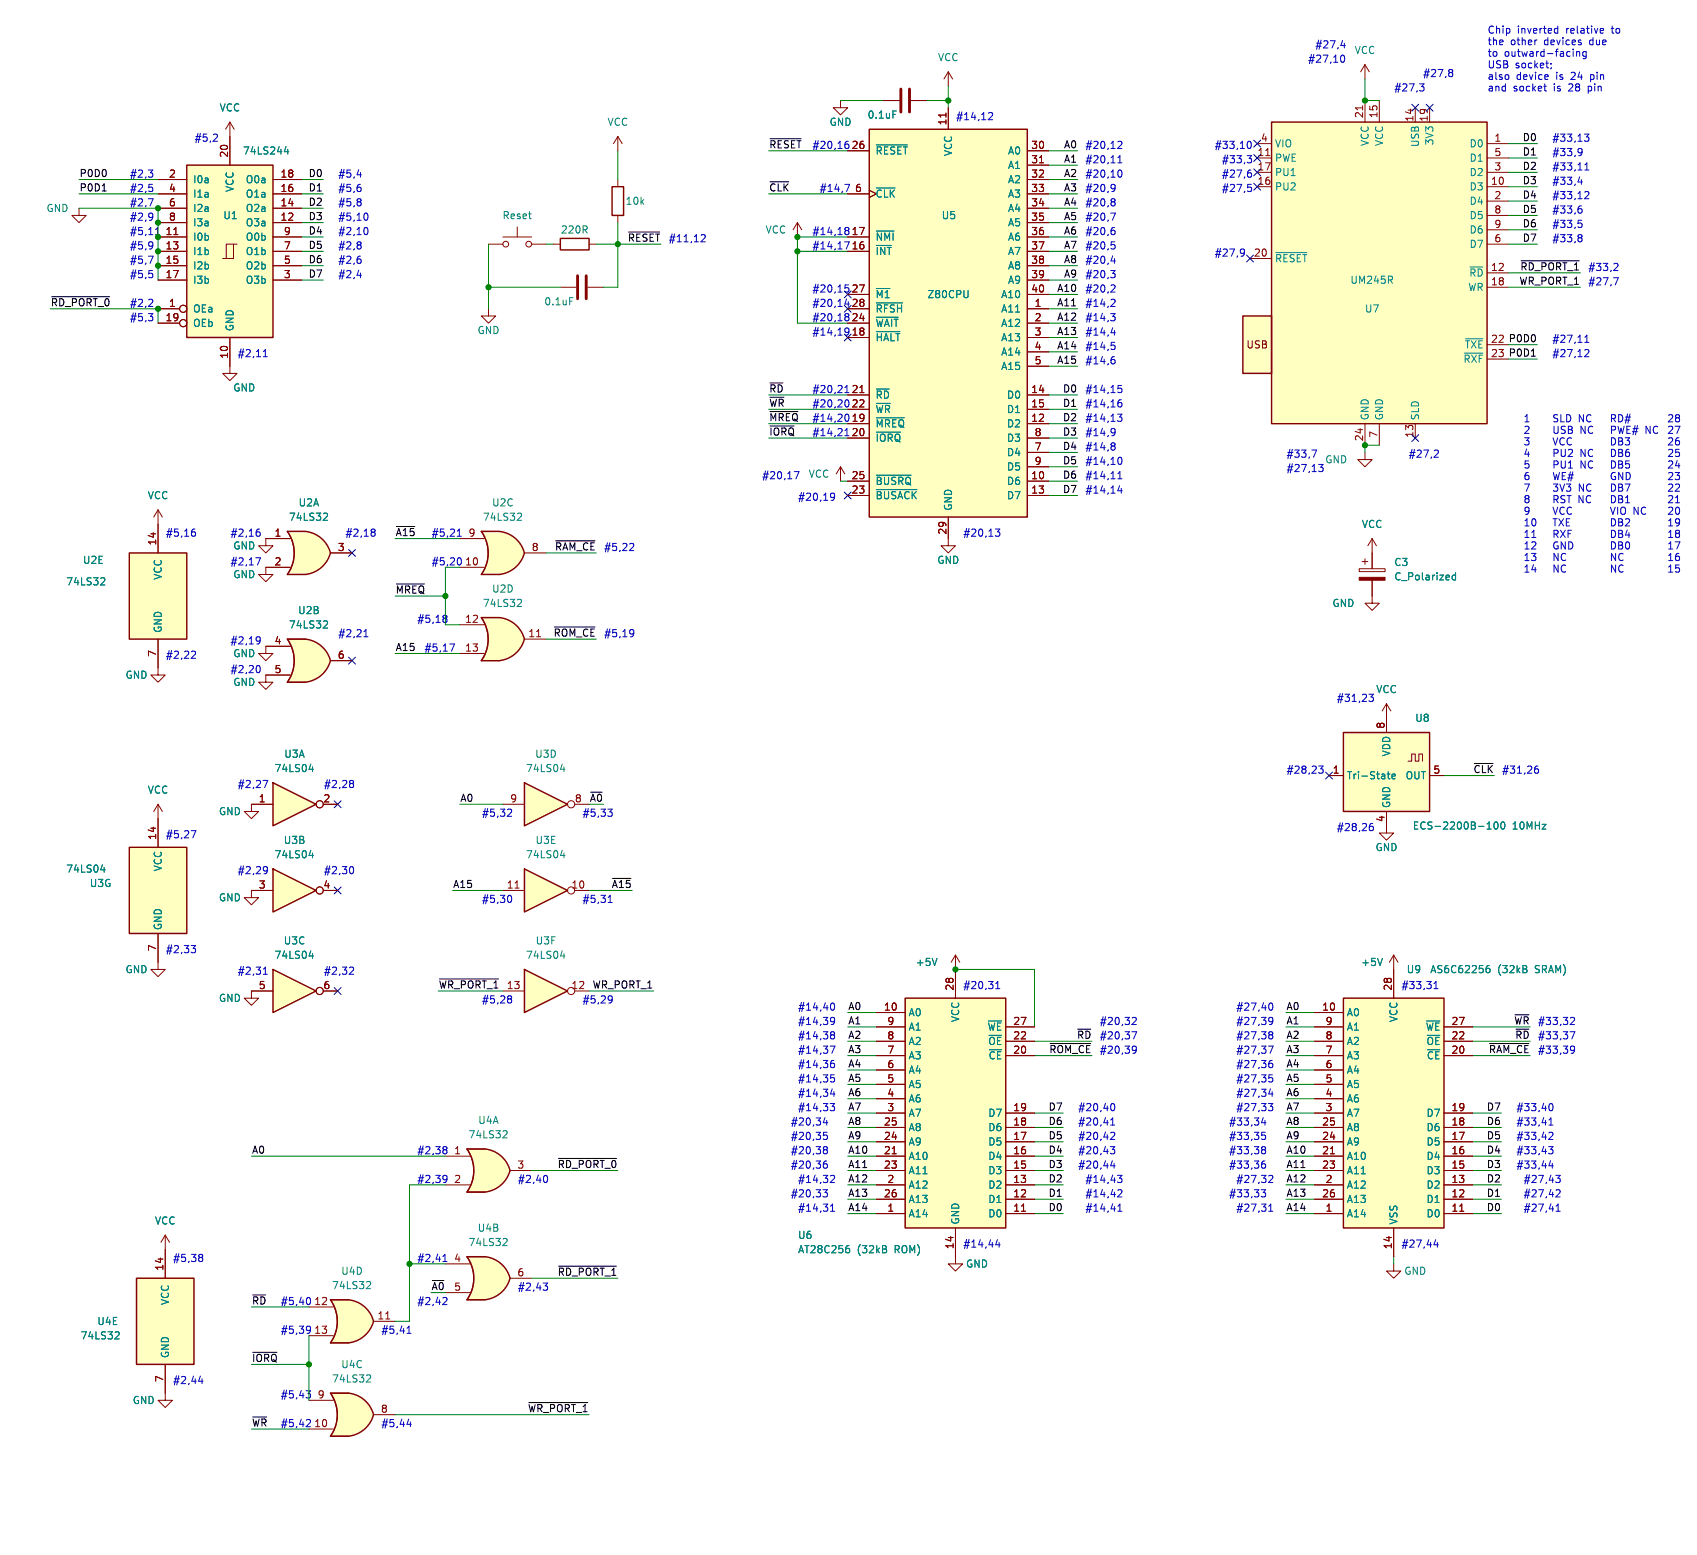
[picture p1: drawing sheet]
<svg xmlns="http://www.w3.org/2000/svg" width="300mm" height="275mm" viewBox="0 0 300 275" stroke-linecap="round" stroke-linejoin="round" font-family="sans-serif">
<defs><g id="words">
<g font-size="1.8" fill="#008484">
<text x="165.7" y="11">VCC</text>
<text x="239.4" y="9.8">VCC</text>
<text x="38.7" y="19.9">VCC</text>
<text x="107.3" y="22.5">VCC</text>
<text x="146.6" y="22.5">GND</text>
<text x="153.3" y="21.2">0.1uF</text>
<text x="42.8" y="27.5">74LS244</text>
<text x="154.7" y="27.5">~{RESET}</text>
<text x="168.5" y="27.7" transform="rotate(-90 168.5 27.7)">VCC</text>
<text x="178.1" y="27.5">A0</text>
<text x="225.3" y="28.8">PWE</text>
<text x="225.3" y="26.3">VIO</text>
<text x="242.2" y="25.9" transform="rotate(-90 242.2 25.9)">VCC</text>
<text x="244.7" y="25.9" transform="rotate(-90 244.7 25.9)">VCC</text>
<text x="251.1" y="26.1" transform="rotate(-90 251.1 26.1)">USB</text>
<text x="253.6" y="25.8" transform="rotate(-90 253.6 25.8)">3V3</text>
<text x="259.7" y="26.3">D0</text>
<text x="259.7" y="28.8">D1</text>
<text x="34" y="32.6">I0a</text>
<text x="34" y="35.2">I1a</text>
<text x="41.5" y="34.1" transform="rotate(-90 41.5 34.1)">VCC</text>
<text x="43.4" y="35.2">O1a</text>
<text x="43.4" y="32.6">O0a</text>
<text x="154.7" y="35.2">~{CLK}</text>
<text x="178.1" y="30.1">A1</text>
<text x="178.1" y="32.6">A2</text>
<text x="178.1" y="35.2">A3</text>
<text x="225.3" y="33.9">PU2</text>
<text x="225.3" y="31.3">PU1</text>
<text x="259.7" y="33.9">D3</text>
<text x="259.7" y="31.3">D2</text>
<text x="8.1" y="37.7">GND</text>
<text x="34" y="37.7">I2a</text>
<text x="34" y="40.2">I3a</text>
<text x="39.4" y="39">U1</text>
<text x="43.4" y="40.2">O3a</text>
<text x="43.4" y="37.7">O2a</text>
<text x="88.7" y="39">Reset</text>
<text x="99" y="41.5">220R</text>
<text x="110.5" y="36.4">10k</text>
<text x="135.2" y="41.5">VCC</text>
<text x="166.4" y="39">U5</text>
<text x="178.1" y="37.7">A4</text>
<text x="178.1" y="40.2">A5</text>
<text x="259.7" y="36.4">D4</text>
<text x="259.7" y="39">D5</text>
<text x="259.7" y="41.5">D6</text>
<text x="34" y="42.8">I0b</text>
<text x="34" y="45.3">I1b</text>
<text x="34" y="47.9">I2b</text>
<text x="43.4" y="47.9">O2b</text>
<text x="43.4" y="45.3">O1b</text>
<text x="43.4" y="42.8">O0b</text>
<text x="154.7" y="45.3">~{INT}</text>
<text x="154.7" y="42.8">~{NMI}</text>
<text x="178.1" y="42.8">A6</text>
<text x="178.1" y="45.3">A7</text>
<text x="178.1" y="47.9">A8</text>
<text x="225.3" y="46.6">~{RESET}</text>
<text x="259.7" y="44">D7</text>
<text x="34" y="50.4">I3b</text>
<text x="43.4" y="50.4">O3b</text>
<text x="154.7" y="52.9">~{M1}</text>
<text x="163.8" y="52.9">Z80CPU</text>
<text x="176.9" y="52.9">A10</text>
<text x="178.1" y="50.4">A9</text>
<text x="238.6" y="50.4">UM245R</text>
<text x="259.5" y="51.7">WR</text>
<text x="259.6" y="49.1">~{RD}</text>
<text x="34" y="55.5">OEa</text>
<text x="34" y="58">OEb</text>
<text x="41.5" y="58.7" transform="rotate(-90 41.5 58.7)">GND</text>
<text x="84.3" y="59.3">GND</text>
<text x="96.1" y="54.2">0.1uF</text>
<text x="154.7" y="58">~{WAIT}</text>
<text x="154.7" y="55.5">~{RFSH}</text>
<text x="176.9" y="55.5">A11</text>
<text x="176.9" y="58">A12</text>
<text x="241.2" y="55.5">U7</text>
<text x="154.7" y="60.6">~{HALT}</text>
<text x="176.9" y="60.6">A13</text>
<text x="176.9" y="63.1">A14</text>
<text x="176.9" y="65.6">A15</text>
<text x="41.1" y="69.4">GND</text>
<text x="154.7" y="70.7">~{RD}</text>
<text x="177.9" y="70.7">D0</text>
<text x="154.7" y="75.8">~{MREQ}</text>
<text x="154.7" y="73.3">~{WR}</text>
<text x="177.9" y="75.8">D2</text>
<text x="177.9" y="73.3">D1</text>
<text x="242.2" y="74.4" transform="rotate(-90 242.2 74.4)">GND</text>
<text x="244.7" y="74.4" transform="rotate(-90 244.7 74.4)">GND</text>
<text x="251.1" y="74.4" transform="rotate(-90 251.1 74.4)">SLD</text>
<text x="154.7" y="78.3">~{IORQ}</text>
<text x="177.9" y="80.9">D4</text>
<text x="177.9" y="78.3">D3</text>
<text x="177.9" y="83.4">D5</text>
<text x="26" y="88.5">VCC</text>
<text x="52.7" y="89.8">U2A</text>
<text x="86.9" y="89.8">U2C</text>
<text x="142.9" y="84.7">VCC</text>
<text x="154.7" y="88.5">~{BUSACK}</text>
<text x="154.7" y="86">~{BUSRQ}</text>
<text x="177.9" y="86">D6</text>
<text x="177.9" y="88.5">D7</text>
<text x="51" y="92.3">74LS32</text>
<text x="85.3" y="92.3">74LS32</text>
<text x="168.5" y="90.4" transform="rotate(-90 168.5 90.4)">GND</text>
<text x="240.7" y="93.6">VCC</text>
<text x="14.6" y="99.9">U2E</text>
<text x="41.1" y="97.4">GND</text>
<text x="165.6" y="99.9">GND</text>
<text x="246.4" y="100.3">C3</text>
<text x="11.6" y="103.7">74LS32</text>
<text x="28.8" y="102.6" transform="rotate(-90 28.8 102.6)">VCC</text>
<text x="41.1" y="102.5">GND</text>
<text x="85.3" y="107.5">74LS32</text>
<text x="86.9" y="105">U2D</text>
<text x="235.5" y="107.5">GND</text>
<text x="246.4" y="102.8">C_Polarized</text>
<text x="28.8" y="112" transform="rotate(-90 28.8 112)">GND</text>
<text x="51" y="111.4">74LS32</text>
<text x="52.6" y="108.8">U2B</text>
<text x="41.1" y="116.4">GND</text>
<text x="22.1" y="120.2">GND</text>
<text x="41.1" y="121.5">GND</text>
<text x="243.2" y="122.8">VCC</text>
<text x="250.1" y="127.9">U8</text>
<text x="48.4" y="136.8">74LS04</text>
<text x="50.2" y="134.2">U3A</text>
<text x="92.9" y="136.8">74LS04</text>
<text x="94.5" y="134.2">U3D</text>
<text x="246" y="133.9" transform="rotate(-90 246 133.9)">VDD</text>
<text x="26" y="140.6">VCC</text>
<text x="238" y="138">Tri-State</text>
<text x="246" y="143" transform="rotate(-90 246 143)">GND</text>
<text x="248.4" y="138">OUT</text>
<text x="38.6" y="144.4">GND</text>
<text x="50.1" y="149.5">U3B</text>
<text x="94.6" y="149.5">U3E</text>
<text x="249.7" y="146.9">ECS-2200B-100</text>
<text x="267.3" y="146.9">10MHz</text>
<text x="11.6" y="154.5">74LS04</text>
<text x="28.8" y="154.2" transform="rotate(-90 28.8 154.2)">VCC</text>
<text x="48.4" y="152">74LS04</text>
<text x="92.9" y="152">74LS04</text>
<text x="243.1" y="150.7">GND</text>
<text x="15.8" y="157.1">U3G</text>
<text x="38.6" y="159.6">GND</text>
<text x="28.8" y="164.6" transform="rotate(-90 28.8 164.6)">GND</text>
<text x="50.1" y="167.2">U3C</text>
<text x="94.6" y="167.2">U3F</text>
<text x="22.1" y="172.3">GND</text>
<text x="48.4" y="169.8">74LS04</text>
<text x="92.9" y="169.8">74LS04</text>
<text x="161.8" y="171">+5V</text>
<text x="240.5" y="171">+5V</text>
<text x="248.6" y="172.3">U9</text>
<text x="252.7" y="172.3">AS6C62256</text>
<text x="264.7" y="172.3">(32kB</text>
<text x="271.5" y="172.3">SRAM)</text>
<text x="38.6" y="177.4">GND</text>
<text x="160.5" y="179.9">A0</text>
<text x="238" y="179.9">A0</text>
<text x="160.5" y="185">A2</text>
<text x="160.5" y="182.5">A1</text>
<text x="169.8" y="180.9" transform="rotate(-90 169.8 180.9)">VCC</text>
<text x="174.5" y="182.5">~{WE}</text>
<text x="174.6" y="185">~{OE}</text>
<text x="238" y="185">A2</text>
<text x="238" y="182.5">A1</text>
<text x="247.2" y="180.9" transform="rotate(-90 247.2 180.9)">VCC</text>
<text x="252" y="182.5">~{WE}</text>
<text x="252.1" y="185">~{OE}</text>
<text x="160.5" y="190.1">A4</text>
<text x="160.5" y="187.6">A3</text>
<text x="174.7" y="187.6">~{CE}</text>
<text x="238" y="190.1">A4</text>
<text x="238" y="187.6">A3</text>
<text x="252.1" y="187.6">~{CE}</text>
<text x="160.5" y="197.7">A7</text>
<text x="160.5" y="195.2">A6</text>
<text x="160.5" y="192.6">A5</text>
<text x="174.6" y="197.7">D7</text>
<text x="238" y="197.7">A7</text>
<text x="238" y="195.2">A6</text>
<text x="238" y="192.6">A5</text>
<text x="252.1" y="197.7">D7</text>
<text x="82.7" y="201.5">74LS32</text>
<text x="84.4" y="199">U4A</text>
<text x="160.5" y="202.8">A9</text>
<text x="160.5" y="200.3">A8</text>
<text x="174.6" y="202.8">D5</text>
<text x="174.6" y="200.3">D6</text>
<text x="238" y="202.8">A9</text>
<text x="238" y="200.3">A8</text>
<text x="252.1" y="202.8">D5</text>
<text x="252.1" y="200.3">D6</text>
<text x="160.5" y="205.3">A10</text>
<text x="160.5" y="207.9">A11</text>
<text x="174.6" y="207.9">D3</text>
<text x="174.6" y="205.3">D4</text>
<text x="238" y="205.3">A10</text>
<text x="238" y="207.9">A11</text>
<text x="252.1" y="207.9">D3</text>
<text x="252.1" y="205.3">D4</text>
<text x="160.5" y="215.5">A14</text>
<text x="160.5" y="210.4">A12</text>
<text x="160.5" y="213">A13</text>
<text x="174.6" y="215.5">D0</text>
<text x="174.6" y="213">D1</text>
<text x="174.6" y="210.4">D2</text>
<text x="238" y="215.5">A14</text>
<text x="238" y="210.4">A12</text>
<text x="238" y="213">A13</text>
<text x="252.1" y="215.5">D0</text>
<text x="252.1" y="213">D1</text>
<text x="252.1" y="210.4">D2</text>
<text x="27.3" y="216.8">VCC</text>
<text x="82.7" y="220.6">74LS32</text>
<text x="84.4" y="218">U4B</text>
<text x="141" y="221.8">AT28C256</text>
<text x="141" y="219.3">U6</text>
<text x="151.5" y="221.8">(32kB</text>
<text x="158.3" y="221.8">ROM)</text>
<text x="169.8" y="216.7" transform="rotate(-90 169.8 216.7)">GND</text>
<text x="247.2" y="216.7" transform="rotate(-90 247.2 216.7)">VSS</text>
<text x="60.2" y="225.7">U4D</text>
<text x="170.7" y="224.4">GND</text>
<text x="248.2" y="225.7">GND</text>
<text x="30.1" y="230.9" transform="rotate(-90 30.1 230.9)">VCC</text>
<text x="58.6" y="228.2">74LS32</text>
<text x="14.1" y="237.1">74LS32</text>
<text x="17.1" y="234.5">U4E</text>
<text x="30.1" y="240.3" transform="rotate(-90 30.1 240.3)">GND</text>
<text x="58.6" y="244.7">74LS32</text>
<text x="60.2" y="242.2">U4C</text>
<text x="23.4" y="248.5">GND</text>
</g>
<g font-size="1.8" fill="#0000c2">
<text x="231.1" y="11.2">#27,10</text>
<text x="232.4" y="8.6">#27,4</text>
<text x="262.9" y="6">Chip</text>
<text x="262.9" y="8.1">the</text>
<text x="262.9" y="10.1">to</text>
<text x="265.9" y="10.1">outward-facing</text>
<text x="267" y="8.1">other</text>
<text x="268.2" y="6">inverted</text>
<text x="273.1" y="8.1">devices</text>
<text x="277" y="6">relative</text>
<text x="281.3" y="8.1">due</text>
<text x="285.2" y="6">to</text>
<text x="246.4" y="16.3">#27,3</text>
<text x="251.5" y="13.7">#27,8</text>
<text x="262.9" y="12.2">USB</text>
<text x="262.9" y="14.2">also</text>
<text x="262.9" y="16.3">and</text>
<text x="267.5" y="16.3">socket</text>
<text x="267.9" y="12.2">socket;</text>
<text x="268.1" y="14.2">device</text>
<text x="274.8" y="16.3">is</text>
<text x="275.2" y="14.2">is</text>
<text x="277.6" y="16.3">28</text>
<text x="278" y="14.2">24</text>
<text x="281.2" y="16.3">pin</text>
<text x="281.6" y="14.2">pin</text>
<text x="168.9" y="21.3">#14,12</text>
<text x="34.3" y="25.2">#5,2</text>
<text x="135.9" y="26.3">~{RESET}#20,16</text>
<text x="191.8" y="26.4">#20,12</text>
<text x="191.8" y="29">#20,11</text>
<text x="214.6" y="26.4">#33,10</text>
<text x="215.9" y="29">#33,3</text>
<text x="274.3" y="27.7">#33,9</text>
<text x="274.3" y="25.2">#33,13</text>
<text x="22.9" y="31.5">#2,3</text>
<text x="22.9" y="34">#2,5</text>
<text x="59.7" y="34">#5,6</text>
<text x="59.7" y="31.5">#5,4</text>
<text x="144.8" y="34">#14,7</text>
<text x="191.8" y="34">#20,9</text>
<text x="191.8" y="31.5">#20,10</text>
<text x="215.9" y="31.5">#27,6</text>
<text x="215.9" y="34">#27,5</text>
<text x="274.3" y="32.8">#33,4</text>
<text x="274.3" y="30.2">#33,11</text>
<text x="274.3" y="35.3">#33,12</text>
<text x="22.9" y="36.6">#2,7</text>
<text x="22.9" y="41.7">#5,11</text>
<text x="22.9" y="39.1">#2,9</text>
<text x="59.7" y="39.1">#5,10</text>
<text x="59.7" y="36.6">#5,8</text>
<text x="59.7" y="41.7">#2,10</text>
<text x="143.5" y="41.7">#14,18</text>
<text x="191.8" y="39.1">#20,7</text>
<text x="191.8" y="41.7">#20,6</text>
<text x="191.8" y="36.6">#20,8</text>
<text x="274.3" y="40.4">#33,5</text>
<text x="274.3" y="37.9">#33,6</text>
<text x="22.9" y="44.2">#5,9</text>
<text x="22.9" y="46.7">#5,7</text>
<text x="59.7" y="44.2">#2,8</text>
<text x="59.7" y="46.7">#2,6</text>
<text x="118.1" y="42.9">#11,12</text>
<text x="143.5" y="44.2">#14,17</text>
<text x="191.8" y="46.7">#20,4</text>
<text x="191.8" y="44.2">#20,5</text>
<text x="214.6" y="45.5">#27,9</text>
<text x="268.7" y="47.9">~{RD_PORT_1}#33,2</text>
<text x="274.3" y="42.9">#33,8</text>
<text x="22.9" y="49.3">#5,5</text>
<text x="59.7" y="49.3">#2,4</text>
<text x="143.5" y="51.8">#20,15</text>
<text x="191.8" y="49.3">#20,3</text>
<text x="191.8" y="51.8">#20,2</text>
<text x="280.7" y="50.6">#27,7</text>
<text x="22.9" y="56.9">#5,3</text>
<text x="22.9" y="54.4">#2,2</text>
<text x="143.5" y="54.4">#20,14</text>
<text x="143.5" y="59.4">#14,19</text>
<text x="143.5" y="56.9">#20,18</text>
<text x="191.8" y="54.4">#14,2</text>
<text x="191.8" y="56.9">#14,3</text>
<text x="191.8" y="59.4">#14,4</text>
<text x="41.9" y="63.3">#2,11</text>
<text x="191.8" y="64.5">#14,6</text>
<text x="191.8" y="62">#14,5</text>
<text x="274.3" y="60.7">#27,11</text>
<text x="274.3" y="63.3">#27,12</text>
<text x="143.5" y="69.6">#20,21</text>
<text x="191.8" y="69.6">#14,15</text>
<text x="135.9" y="77.1">~{IORQ} #14,21</text>
<text x="135.9" y="74.6">~{MREQ}#14,20</text>
<text x="143.5" y="72.1">#20,20</text>
<text x="191.8" y="74.7">#14,13</text>
<text x="191.8" y="77.2">#14,9</text>
<text x="191.8" y="72.1">#14,16</text>
<text x="269.2" y="74.8">1</text>
<text x="269.2" y="76.8">2</text>
<text x="274.3" y="74.8">SLD</text>
<text x="274.3" y="76.8">USB</text>
<text x="279" y="74.8">NC</text>
<text x="279.3" y="76.8">NC</text>
<text x="284.5" y="74.8">RD#</text>
<text x="284.5" y="76.8">PWE#</text>
<text x="290.8" y="76.8">NC</text>
<text x="294.6" y="74.8">28</text>
<text x="294.6" y="76.8">27</text>
<text x="191.8" y="82.3">#14,10</text>
<text x="191.8" y="79.8">#14,8</text>
<text x="227.3" y="83.6">#27,13</text>
<text x="227.3" y="81">#33,7</text>
<text x="234.2" y="82.1">GND</text>
<text x="248.9" y="81">#27,2</text>
<text x="269.2" y="78.9">3</text>
<text x="269.2" y="80.9">4</text>
<text x="269.2" y="82.9">5</text>
<text x="274.3" y="78.9">VCC</text>
<text x="274.3" y="80.9">PU2</text>
<text x="274.3" y="82.9">PU1</text>
<text x="279.3" y="80.9">NC</text>
<text x="279.3" y="82.9">NC</text>
<text x="284.5" y="78.9">DB3</text>
<text x="284.5" y="80.9">DB6</text>
<text x="284.5" y="82.9">DB5</text>
<text x="294.6" y="78.9">26</text>
<text x="294.6" y="80.9">25</text>
<text x="294.6" y="82.9">24</text>
<text x="134.6" y="84.8">#20,17</text>
<text x="141" y="88.7">#20,19</text>
<text x="191.8" y="87.4">#14,14</text>
<text x="191.8" y="84.8">#14,11</text>
<text x="269.2" y="85">6</text>
<text x="269.2" y="87">7</text>
<text x="269.2" y="89.1">8</text>
<text x="274.3" y="85">WE#</text>
<text x="274.3" y="87">3V3</text>
<text x="274.3" y="89.1">RST NC</text>
<text x="279" y="87">NC</text>
<text x="284.5" y="85">GND</text>
<text x="284.5" y="87">DB7</text>
<text x="284.5" y="89.1">DB1</text>
<text x="294.6" y="85">23</text>
<text x="294.6" y="87">22</text>
<text x="294.6" y="89.1">21</text>
<text x="29.2" y="95">#5,16</text>
<text x="40.6" y="95">#2,16</text>
<text x="61" y="95">#2,18</text>
<text x="69.8" y="94.9">~{A15} #5,21</text>
<text x="170.2" y="95">#20,13</text>
<text x="269.2" y="91.1">9</text>
<text x="269.2" y="93.2">10</text>
<text x="269.2" y="95.2">11</text>
<text x="274.3" y="91.1">VCC</text>
<text x="274.3" y="93.2">TXE</text>
<text x="274.3" y="95.2">RXF</text>
<text x="284.5" y="91.1">VIO NC</text>
<text x="284.5" y="93.2">DB2</text>
<text x="284.5" y="95.2">DB4</text>
<text x="294.6" y="91.1">20</text>
<text x="294.6" y="93.2">19</text>
<text x="294.6" y="95.2">18</text>
<text x="40.6" y="100.1">#2,17</text>
<text x="76.2" y="100.1">#5,20</text>
<text x="106.7" y="97.5">#5,22</text>
<text x="269.2" y="97.3">12</text>
<text x="269.2" y="99.3">13</text>
<text x="269.2" y="101.4">14</text>
<text x="274.3" y="97.3">GND</text>
<text x="274.3" y="99.3">NC</text>
<text x="274.3" y="101.4">NC</text>
<text x="284.5" y="97.3">DB0</text>
<text x="284.5" y="99.3">NC</text>
<text x="284.5" y="101.4">NC</text>
<text x="294.6" y="97.3">17</text>
<text x="294.6" y="99.3">16</text>
<text x="294.6" y="101.4">15</text>
<text x="59.7" y="112.8">#2,21</text>
<text x="73.7" y="110.2">#5,18</text>
<text x="106.7" y="112.8">#5,19</text>
<text x="29.2" y="116.6">#2,22</text>
<text x="40.6" y="119.1">#2,20</text>
<text x="40.6" y="114.1">#2,19</text>
<text x="74.9" y="115.3">#5,17</text>
<text x="236.2" y="124.2">#31,23</text>
<text x="227.3" y="136.9">#28,23</text>
<text x="260.4" y="136.8">~{CLK}#31,26</text>
<text x="41.9" y="139.5">#2,27</text>
<text x="57.1" y="139.5">#2,28</text>
<text x="29.2" y="148.3">#5,27</text>
<text x="85.1" y="144.5">#5,32</text>
<text x="102.9" y="144.5">#5,33</text>
<text x="236.2" y="147.1">#28,26</text>
<text x="41.9" y="154.7">#2,29</text>
<text x="57.1" y="154.7">#2,30</text>
<text x="85.1" y="159.8">#5,30</text>
<text x="102.9" y="159.8">#5,31</text>
<text x="29.2" y="168.7">#2,33</text>
<text x="41.9" y="172.5">#2,31</text>
<text x="57.1" y="172.5">#2,32</text>
<text x="85.1" y="177.6">#5,28</text>
<text x="102.9" y="177.6">#5,29</text>
<text x="141" y="178.8">#14,40</text>
<text x="170.2" y="175">#20,31</text>
<text x="218.4" y="178.8">#27,40</text>
<text x="247.6" y="175">#33,31</text>
<text x="141" y="183.9">#14,38</text>
<text x="141" y="181.4">#14,39</text>
<text x="190.3" y="183.8">~{RD}#20,37</text>
<text x="194.3" y="181.4">#20,32</text>
<text x="218.4" y="183.9">#27,38</text>
<text x="218.4" y="181.4">#27,39</text>
<text x="267.8" y="183.8">~{RD}#33,37</text>
<text x="271.8" y="181.4">#33,32</text>
<text x="141" y="191.5">#14,35</text>
<text x="141" y="186.4">#14,37</text>
<text x="141" y="189">#14,36</text>
<text x="194.3" y="186.4">#20,39</text>
<text x="218.4" y="189">#27,36</text>
<text x="218.4" y="191.5">#27,35</text>
<text x="218.4" y="186.4">#27,37</text>
<text x="271.8" y="186.4">#33,39</text>
<text x="141" y="194.1">#14,34</text>
<text x="141" y="196.6">#14,33</text>
<text x="190.5" y="196.6">#20,40</text>
<text x="218.4" y="194.1">#27,34</text>
<text x="218.4" y="196.6">#27,33</text>
<text x="268" y="196.6">#33,40</text>
<text x="139.7" y="201.7">#20,35</text>
<text x="139.7" y="199.1">#20,34</text>
<text x="190.5" y="199.1">#20,41</text>
<text x="190.5" y="201.7">#20,42</text>
<text x="217.2" y="199.1">#33,34</text>
<text x="217.2" y="201.7">#33,35</text>
<text x="268" y="201.7">#33,42</text>
<text x="268" y="199.1">#33,41</text>
<text x="73.7" y="204.2">#2,38</text>
<text x="73.7" y="209.3">#2,39</text>
<text x="91.4" y="209.3">#2,40</text>
<text x="139.7" y="204.2">#20,38</text>
<text x="139.7" y="206.8">#20,36</text>
<text x="141" y="209.3">#14,32</text>
<text x="190.5" y="206.8">#20,44</text>
<text x="190.5" y="204.2">#20,43</text>
<text x="191.8" y="209.3">#14,43</text>
<text x="217.2" y="206.8">#33,36</text>
<text x="217.2" y="204.2">#33,38</text>
<text x="218.4" y="209.3">#27,32</text>
<text x="268" y="206.8">#33,44</text>
<text x="268" y="204.2">#33,43</text>
<text x="269.2" y="209.3">#27,43</text>
<text x="139.7" y="211.8">#20,33</text>
<text x="141" y="214.4">#14,31</text>
<text x="191.8" y="211.8">#14,42</text>
<text x="191.8" y="214.4">#14,41</text>
<text x="217.2" y="211.8">#33,33</text>
<text x="218.4" y="214.4">#27,31</text>
<text x="269.2" y="211.8">#27,42</text>
<text x="269.2" y="214.4">#27,41</text>
<text x="170.2" y="220.7">#14,44</text>
<text x="247.6" y="220.7">#27,44</text>
<text x="30.5" y="223.3">#5,38</text>
<text x="73.7" y="223.3">#2,41</text>
<text x="44.4" y="230.8">~{RD} #5,40</text>
<text x="73.7" y="230.9">#2,42</text>
<text x="91.4" y="228.4">#2,43</text>
<text x="49.5" y="236">#5,39</text>
<text x="67.3" y="236">#5,41</text>
<text x="30.5" y="244.9">#2,44</text>
<text x="49.5" y="247.4">#5,43</text>
<text x="44.4" y="252.4">~{WR}#5,42</text>
<text x="67.3" y="252.5">#5,44</text>
</g>
<g font-size="1.8" fill="#840000">
<text x="167.4" y="22.3" transform="rotate(-90 167.4 22.3)">11</text>
<text x="241" y="21" transform="rotate(-90 241 21)">21</text>
<text x="243.6" y="21" transform="rotate(-90 243.6 21)">15</text>
<text x="249.9" y="21.6" transform="rotate(-90 249.9 21.6)">14</text>
<text x="252.5" y="21.6" transform="rotate(-90 252.5 21.6)">19</text>
<text x="40.4" y="28" transform="rotate(-90 40.4 28)">20</text>
<text x="150.5" y="26.4">26</text>
<text x="182.2" y="26.4">30</text>
<text x="182.2" y="29">31</text>
<text x="222.2" y="27.7">11</text>
<text x="222.8" y="25.1">4</text>
<text x="264.1" y="25.1">1</text>
<text x="264.1" y="27.7">5</text>
<text x="29.8" y="31.5">2</text>
<text x="29.8" y="34">4</text>
<text x="49.5" y="34">16</text>
<text x="49.5" y="31.5">18</text>
<text x="151.1" y="34">6</text>
<text x="182.2" y="31.5">32</text>
<text x="182.2" y="34">33</text>
<text x="222.2" y="32.8">16</text>
<text x="222.2" y="30.2">17</text>
<text x="263.5" y="32.8">10</text>
<text x="264.1" y="35.3">2</text>
<text x="264.1" y="30.2">3</text>
<text x="29.2" y="41.7">11</text>
<text x="29.8" y="36.6">6</text>
<text x="29.8" y="39.1">8</text>
<text x="49.5" y="39.1">12</text>
<text x="49.5" y="36.6">14</text>
<text x="50.1" y="41.7">9</text>
<text x="150.5" y="41.7">17</text>
<text x="182.2" y="36.6">34</text>
<text x="182.2" y="39.1">35</text>
<text x="182.2" y="41.7">36</text>
<text x="264.1" y="37.8">8</text>
<text x="264.1" y="40.4">9</text>
<text x="29.2" y="44.2">13</text>
<text x="29.2" y="46.7">15</text>
<text x="50.1" y="46.7">5</text>
<text x="50.1" y="44.2">7</text>
<text x="150.5" y="44.2">16</text>
<text x="182.2" y="44.2">37</text>
<text x="182.2" y="46.7">38</text>
<text x="221.6" y="45.5">20</text>
<text x="264.1" y="42.9">6</text>
<text x="29.2" y="49.3">17</text>
<text x="50.1" y="49.3">3</text>
<text x="150.5" y="51.8">27</text>
<text x="182.2" y="49.3">39</text>
<text x="182.2" y="51.8">40</text>
<text x="263.5" y="48">12</text>
<text x="263.5" y="50.5">18</text>
<text x="29.2" y="56.9">19</text>
<text x="29.8" y="54.4">1</text>
<text x="150.5" y="59.4">18</text>
<text x="150.5" y="56.9">24</text>
<text x="150.5" y="54.4">28</text>
<text x="182.8" y="54.4">1</text>
<text x="182.8" y="56.9">2</text>
<text x="182.8" y="59.4">3</text>
<text x="40.4" y="63.5" transform="rotate(-90 40.4 63.5)">10</text>
<text x="182.8" y="62">4</text>
<text x="182.8" y="64.5">5</text>
<text x="220.2" y="61.8">USB</text>
<text x="258.6" y="64.4">~{RXF}</text>
<text x="258.9" y="61.8">~{TXE}</text>
<text x="150.5" y="69.6">21</text>
<text x="182.2" y="69.6">14</text>
<text x="150.5" y="74.7">19</text>
<text x="150.5" y="77.2">20</text>
<text x="150.5" y="72.1">22</text>
<text x="182.2" y="74.7">12</text>
<text x="182.2" y="72.1">15</text>
<text x="182.8" y="77.2">8</text>
<text x="243.6" y="77.5" transform="rotate(-90 243.6 77.5)">7</text>
<text x="249.9" y="77.5" transform="rotate(-90 249.9 77.5)">13</text>
<text x="182.8" y="79.8">7</text>
<text x="182.8" y="82.3">9</text>
<text x="241" y="78.1" transform="rotate(-90 241 78.1)">24</text>
<text x="150.5" y="87.4">23</text>
<text x="150.5" y="84.8">25</text>
<text x="182.2" y="84.8">10</text>
<text x="182.2" y="87.4">13</text>
<text x="48.4" y="95">1</text>
<text x="82.7" y="95">9</text>
<text x="167.4" y="94.7" transform="rotate(-90 167.4 94.7)">29</text>
<text x="27.7" y="96.6" transform="rotate(-90 27.7 96.6)">14</text>
<text x="48.4" y="100.1">2</text>
<text x="59.6" y="97.5">3</text>
<text x="82.1" y="100.1">10</text>
<text x="93.9" y="97.5">8</text>
<text x="82.1" y="110.2">12</text>
<text x="93.3" y="112.8">11</text>
<text x="27.7" y="116.3" transform="rotate(-90 27.7 116.3)">7</text>
<text x="48.4" y="114">4</text>
<text x="48.4" y="119.1">5</text>
<text x="59.6" y="116.6">6</text>
<text x="82.1" y="115.3">13</text>
<text x="244.9" y="129" transform="rotate(-90 244.9 129)">8</text>
<text x="235.5" y="136.9">1</text>
<text x="253.3" y="136.9">5</text>
<text x="45.6" y="142">1</text>
<text x="57.1" y="142">2</text>
<text x="90.1" y="142">9</text>
<text x="101.5" y="142">8</text>
<text x="27.7" y="148.6" transform="rotate(-90 27.7 148.6)">14</text>
<text x="244.9" y="145.5" transform="rotate(-90 244.9 145.5)">4</text>
<text x="45.6" y="157.2">3</text>
<text x="57.1" y="157.2">4</text>
<text x="89.5" y="157.2">11</text>
<text x="100.9" y="157.2">10</text>
<text x="27.7" y="168.3" transform="rotate(-90 27.7 168.3)">7</text>
<text x="45.6" y="175">5</text>
<text x="57.1" y="175">6</text>
<text x="89.5" y="175">13</text>
<text x="100.9" y="175">12</text>
<text x="156.2" y="178.8">10</text>
<text x="168.7" y="175.3" transform="rotate(-90 168.7 175.3)">28</text>
<text x="233.6" y="178.8">10</text>
<text x="246.1" y="175.3" transform="rotate(-90 246.1 175.3)">28</text>
<text x="156.8" y="183.9">8</text>
<text x="156.8" y="181.4">9</text>
<text x="179" y="183.9">22</text>
<text x="179" y="181.4">27</text>
<text x="234.2" y="183.9">8</text>
<text x="234.2" y="181.4">9</text>
<text x="256.5" y="183.9">22</text>
<text x="256.5" y="181.4">27</text>
<text x="156.8" y="191.5">5</text>
<text x="156.8" y="189">6</text>
<text x="156.8" y="186.4">7</text>
<text x="179" y="186.4">20</text>
<text x="234.2" y="191.5">5</text>
<text x="234.2" y="189">6</text>
<text x="234.2" y="186.4">7</text>
<text x="256.5" y="186.4">20</text>
<text x="156.8" y="196.6">3</text>
<text x="156.8" y="194.1">4</text>
<text x="179" y="196.6">19</text>
<text x="234.2" y="196.6">3</text>
<text x="234.2" y="194.1">4</text>
<text x="256.5" y="196.6">19</text>
<text x="156.2" y="201.7">24</text>
<text x="156.2" y="199.1">25</text>
<text x="179" y="201.7">17</text>
<text x="179" y="199.1">18</text>
<text x="233.6" y="201.7">24</text>
<text x="233.6" y="199.1">25</text>
<text x="256.5" y="201.7">17</text>
<text x="256.5" y="199.1">18</text>
<text x="80.2" y="204.2">1</text>
<text x="80.2" y="209.3">2</text>
<text x="91.4" y="206.8">3</text>
<text x="156.2" y="204.2">21</text>
<text x="156.2" y="206.8">23</text>
<text x="156.8" y="209.3">2</text>
<text x="179" y="209.3">13</text>
<text x="179" y="206.8">15</text>
<text x="179" y="204.2">16</text>
<text x="233.6" y="204.2">21</text>
<text x="233.6" y="206.8">23</text>
<text x="234.2" y="209.3">2</text>
<text x="256.5" y="209.3">13</text>
<text x="256.5" y="206.8">15</text>
<text x="256.5" y="204.2">16</text>
<text x="156.2" y="211.8">26</text>
<text x="156.8" y="214.4">1</text>
<text x="179" y="214.4">11</text>
<text x="179" y="211.8">12</text>
<text x="233.6" y="211.8">26</text>
<text x="234.2" y="214.4">1</text>
<text x="256.5" y="214.4">11</text>
<text x="256.5" y="211.8">12</text>
<text x="168.7" y="221" transform="rotate(-90 168.7 221)">14</text>
<text x="246.1" y="221" transform="rotate(-90 246.1 221)">14</text>
<text x="29" y="224.8" transform="rotate(-90 29 224.8)">14</text>
<text x="80.2" y="223.3">4</text>
<text x="91.4" y="225.8">6</text>
<text x="55.5" y="230.9">12</text>
<text x="66.6" y="233.4">11</text>
<text x="55.5" y="236">13</text>
<text x="29" y="244.5" transform="rotate(-90 29 244.5)">7</text>
<text x="56.1" y="247.4">9</text>
<text x="67.2" y="249.9">8</text>
<text x="55.5" y="252.5">10</text>
</g>
<g font-size="1.8">
<text x="188" y="26.3">A0</text>
<text x="188" y="28.9">A1</text>
<text x="269.1" y="25.1">D0</text>
<text x="269.1" y="27.6">D1</text>
<text x="14" y="33.9">P0D1</text>
<text x="14" y="31.4">P0D0</text>
<text x="54.5" y="33.9">D1</text>
<text x="54.5" y="31.4">D0</text>
<text x="135.9" y="33.9">~{CLK}</text>
<text x="188" y="31.4">A2</text>
<text x="188" y="33.9">A3</text>
<text x="269.1" y="30.1">D2</text>
<text x="269.1" y="32.7">D3</text>
<text x="269.1" y="35.2">D4</text>
<text x="54.5" y="36.5">D2</text>
<text x="54.5" y="41.6">D4</text>
<text x="54.5" y="39">D3</text>
<text x="188" y="41.6">A6</text>
<text x="188" y="36.5">A4</text>
<text x="188" y="39">A5</text>
<text x="269.1" y="40.3">D6</text>
<text x="269.1" y="37.8">D5</text>
<text x="54.5" y="46.6">D6</text>
<text x="54.5" y="44.1">D5</text>
<text x="110.9" y="42.8">~{RESET}</text>
<text x="188" y="44.1">A7</text>
<text x="188" y="46.6">A8</text>
<text x="269.1" y="42.8">D7</text>
<text x="54.5" y="49.2">D7</text>
<text x="186.8" y="51.7">A10</text>
<text x="188" y="49.2">A9</text>
<text x="268.5" y="50.5">WR_PORT_1</text>
<text x="8.9" y="54.3">~{RD_PORT_0}</text>
<text x="186.8" y="59.3">A13</text>
<text x="186.8" y="54.3">A11</text>
<text x="186.8" y="56.8">A12</text>
<text x="186.8" y="64.4">A15</text>
<text x="186.8" y="61.9">A14</text>
<text x="263.5" y="60.7">22 P0D0</text>
<text x="263.5" y="63.2">23 P0D1</text>
<text x="135.9" y="69.5">~{RD}</text>
<text x="187.8" y="69.5">D0</text>
<text x="135.9" y="72">~{WR}</text>
<text x="187.8" y="72">D1</text>
<text x="187.8" y="74.6">D2</text>
<text x="187.8" y="77.1">D3</text>
<text x="187.8" y="79.7">D4</text>
<text x="187.8" y="82.2">D5</text>
<text x="187.8" y="87.3">D7</text>
<text x="187.8" y="84.7">D6</text>
<text x="98" y="97.4">~{RAM_CE}</text>
<text x="69.8" y="105.1">~{MREQ}</text>
<text x="97.8" y="112.7">~{ROM_CE}</text>
<text x="69.8" y="115.2">A15</text>
<text x="81.3" y="141.9">A0</text>
<text x="80" y="157.1">A15</text>
<text x="108" y="157.1">~{A15}</text>
<text x="77.5" y="174.9">~{WR_PORT_1}</text>
<text x="104.7" y="174.9">WR_PORT_1</text>
<text x="149.9" y="178.7">A0</text>
<text x="227.3" y="178.7">A0</text>
<text x="149.9" y="181.3">A1</text>
<text x="149.9" y="183.8">A2</text>
<text x="227.3" y="181.3">A1</text>
<text x="227.3" y="183.8">A2</text>
<text x="267.6" y="181.3">~{WR}</text>
<text x="149.9" y="188.9">A4</text>
<text x="149.9" y="191.4">A5</text>
<text x="149.9" y="186.3">A3</text>
<text x="185.4" y="186.3">~{ROM_CE}</text>
<text x="227.3" y="191.4">A5</text>
<text x="227.3" y="188.9">A4</text>
<text x="227.3" y="186.3">A3</text>
<text x="263.1" y="186.3">~{RAM_CE}</text>
<text x="149.9" y="194">A6</text>
<text x="149.9" y="196.5">A7</text>
<text x="185.3" y="196.5">D7</text>
<text x="227.3" y="196.5">A7</text>
<text x="227.3" y="194">A6</text>
<text x="262.7" y="196.5">D7</text>
<text x="149.9" y="201.6">A9</text>
<text x="149.9" y="199">A8</text>
<text x="185.3" y="199">D6</text>
<text x="185.3" y="201.6">D5</text>
<text x="227.3" y="201.6">A9</text>
<text x="227.3" y="199">A8</text>
<text x="262.7" y="199">D6</text>
<text x="262.7" y="201.6">D5</text>
<text x="44.4" y="204.1">A0</text>
<text x="98.5" y="206.7">~{RD_PORT_0}</text>
<text x="149.9" y="206.7">A11</text>
<text x="149.9" y="209.2">A12</text>
<text x="149.9" y="204.1">A10</text>
<text x="185.3" y="204.1">D4</text>
<text x="185.3" y="206.7">D3</text>
<text x="185.3" y="209.2">D2</text>
<text x="227.3" y="204.1">A10</text>
<text x="227.3" y="206.7">A11</text>
<text x="227.3" y="209.2">A12</text>
<text x="262.7" y="206.7">D3</text>
<text x="262.7" y="209.2">D2</text>
<text x="262.7" y="204.1">D4</text>
<text x="149.9" y="211.7">A13</text>
<text x="149.9" y="214.3">A14</text>
<text x="185.3" y="211.7">D1</text>
<text x="185.3" y="214.3">D0</text>
<text x="227.3" y="211.7">A13</text>
<text x="227.3" y="214.3">A14</text>
<text x="262.7" y="211.7">D1</text>
<text x="262.7" y="214.3">D0</text>
<text x="98.5" y="225.7">~{RD_PORT_1}</text>
<text x="44.4" y="241">~{IORQ}</text>
<text x="93.2" y="249.8">~{WR_PORT_1}</text>
</g>
<g font-size="1.8" fill="#008400">
<text x="104.2" y="141.9">~{A0}</text>
<text x="76.2" y="228.3">~{A0}5</text>
</g>
</g></defs>
<path d="M0 0h300v275h-300z" fill="#fff" stroke="#fff" stroke-width=".18"/>
<path d="M92.7 153.7l7.6 3.8-7.6 3.8z" fill="#ffffc2"/>
<path d="M92.7 153.7l7.6 3.8-7.6 3.8z" fill="none" stroke="#840000" stroke-width=".25"/>
<g fill="none" stroke="#840000" stroke-width=".18">
<path d="M88.9 157.5h3.8M91 157.1h.8M101.6 157.5h2.5"/>
<circle cx="101" cy="157.5" r=".63"/>
</g>
<path d="M99.1 151.3h.8M99.7 150.9v.8" fill="none" stroke="#008484" stroke-width=".18"/>
<path d="M92.7 171.5l7.6 3.8-7.6 3.8z" fill="#ffffc2"/>
<path d="M22.9 149.9h10.1v15.2h-10.1zM92.7 171.5l7.6 3.8-7.6 3.8zM237.5 176.5h17.8v40.7h-17.8z" fill="none" stroke="#840000" stroke-width=".25"/>
<g fill="none" stroke="#840000" stroke-width=".18">
<path d="M241.3 11.4l-.8 1.3M241.3 11.4v2.6M241.3 11.4l.8 1.3M27.9 142.2l-.7 1.3M27.9 142.2v7.7M27.9 142.2l.8 1.3M44.4 157.5v1.3h1.3l-1.3 1.2-1.2-1.2h1.2M44.4 142.2v1.3h1.3l-1.3 1.3-1.2-1.3h1.2M27.9 165.1v6.4h1.3l-1.3 1.2-1.2-1.2h1.2M88.9 175.3h3.8M101.6 175.3h2.5M232.4 179.1h5.1"/>
<path d="M246.4 171.5v5M232.4 199.4h5.1M232.4 196.9h5.1M232.4 186.7h5.1M232.4 184.2h5.1M232.4 181.6h5.1M232.4 194.3h5.1M232.4 191.8h5.1M232.4 189.2h5.1M255.3 199.4h5M255.3 196.9h5M255.3 186.7h5"/>
<path d="M255.3 184.2h5M255.3 181.6h5M232.4 214.6h5.1M232.4 212.1h5.1M232.4 209.6h5.1M232.4 207h5.1M232.4 204.5h5.1M232.4 201.9h5.1M235.2 204.1h.7M246.4 217.2v5.1M255.3 214.6h5M255.3 212.1h5"/>
<path d="M255.3 209.6h5M255.3 207h5M255.3 204.5h5M255.3 201.9h5M258.1 214.2h.7M246.4 223.5v1.3h1.2l-1.2 1.3-1.3-1.3h1.3"/>
<circle cx="101" cy="175.3" r=".63"/>
</g>
<path d="M17.8 153.8h.8M18.4 153.4v.8M99.1 169.1h.8M99.7 168.6v.9M262.8 171.3l.4-.1 .2 .3-.1 .5h-.5M263.3 170.8h-.4l-.1 .3M269.9 171.5v.4M252.2 180.6h2.3" fill="none" stroke="#008484" stroke-width=".18"/>
<g fill="#ffffc2" stroke="#ffffc2" stroke-width=".18">
<path d="M237.5 176.5h17.8v40.7h-17.8z"/>
<path d="M22.9 149.9h10.1v15.2h-10.1z"/>
</g>
<path d="M48.3 138.4l7.6 3.8-7.6 3.9z" fill="#ffffc2"/>
<path d="M48.3 138.4l7.6 3.8-7.6 3.9z" fill="none" stroke="#840000" stroke-width=".25"/>
<g fill="none" stroke="#840000" stroke-width=".18">
<path d="M44.4 142.2h3.9M57.1 142.2h2.6"/>
<circle cx="56.5" cy="142.2" r=".63"/>
</g>
<path d="M54.6 136h.8M55.2 135.6v.9" fill="none" stroke="#008484" stroke-width=".18"/>
<path d="M48.3 153.7l7.6 3.8-7.6 3.8z" fill="#ffffc2"/>
<path d="M224.8 21.6h38.1v53.3h-38.1zM219.7 55.9h5.1v10.1h-5.1zM48.3 153.7l7.6 3.8-7.6 3.8z" fill="none" stroke="#840000" stroke-width=".25"/>
<g fill="none" stroke="#840000" stroke-width=".18">
<path d="M240.9 18.7v.7M241.3 17.8v3.8M243.8 17.8v3.8M250.2 19.1v2.5M252.7 19.1v2.5M222.2 25.4h2.6M222.2 33h2.6M222.2 27.9h2.6M222.2 30.5h2.6M223.8 27.5h.7M262.9 25.4h3.8M262.9 33h3.8"/>
<path d="M262.9 27.9h3.8M262.9 30.5h3.8M262.9 35.6h3.8M262.9 38.1h3.8M221 45.7h3.8M262.9 48.3h3.8M262.9 50.8h3.8M262.9 43.2h3.8M262.9 40.6h3.8M241.3 74.9v3.8M243.8 74.9v3.8M250.2 74.9v2.6"/>
<path d="M262.9 61h3.8M262.9 63.5h3.8M44.4 157.5h3.9M57.1 157.5h2.6"/>
<circle cx="56.5" cy="157.5" r=".63"/>
</g>
<path d="M225.5 44.7h5.5M245.7 49.5l.5 .6M246.1 49v.4M259.1 59.9h3.1M259.9 47.2h2.3M258.8 62.5h3.4M54.6 151.3h.8M55.2 150.9v.8" fill="none" stroke="#008484" stroke-width=".18"/>
<g fill="#ffffc2" stroke="#ffffc2" stroke-width=".18">
<path d="M224.8 21.6h38.1v53.3h-38.1z"/>
<path d="M219.7 55.9h5.1v10.1h-5.1z"/>
</g>
<path d="M92.7 138.4l7.6 3.8-7.6 3.9z" fill="#ffffc2"/>
<path d="M92.7 138.4l7.6 3.8-7.6 3.9z" fill="none" stroke="#840000" stroke-width=".25"/>
<g fill="none" stroke="#840000" stroke-width=".18">
<path d="M14 36.8v1.3h1.2l-1.2 1.3-1.3-1.3h1.3M88.9 142.2h3.8M101.6 142.2h2.5"/>
<circle cx="101" cy="142.2" r=".63"/>
</g>
<path d="M99.1 136h.8M99.7 135.6v.9" fill="none" stroke="#008484" stroke-width=".18"/>
<path d="M48.3 171.5l7.6 3.8-7.6 3.8z" fill="#ffffc2"/>
<path d="M33 29.2h15.3v30.5h-15.3zM48.3 171.5l7.6 3.8-7.6 3.8z" fill="none" stroke="#840000" stroke-width=".25"/>
<g fill="none" stroke="#840000" stroke-width=".18">
<path d="M27.9 39.4h5.1M27.9 36.8h5.1M27.9 34.3h5.1M27.9 31.8h5.1M40.6 21.6l-.7 1.3M40.6 21.6v7.6M40.6 21.6l.8 1.3M48.3 39.4h5M48.3 36.8h5M48.3 34.3h5M48.3 31.8h5M27.9 54.6h3.8"/>
<path d="M27.9 41.9h5.1M27.9 44.5h5.1M27.9 47h5.1M27.9 49.5h5.1M27.9 57.2h3.8M30.7 41.5h.7M40.6 59.7v5.1M41.3 43.2h-1.3v2.5M41.9 43.2h-.6v2.5h-1.9M48.3 41.9h5M48.3 44.5h5M48.3 47h5"/>
<path d="M48.3 49.5h5M48.3 175.3h-3.9v1.2h1.3l-1.3 1.3-1.2-1.3h1.2M57.1 175.3h2.6"/>
<circle cx="32.4" cy="54.6" r=".63"/>
<circle cx="32.4" cy="57.1" r=".63"/>
<circle cx="56.5" cy="175.3" r=".63"/>
</g>
<path d="M50.6 25.9l-.3 .9h.7M50.9 26.4v.8M54.6 169.1h.8M55.2 168.6v.9" fill="none" stroke="#008484" stroke-width=".18"/>
<g fill="#ffffc2" stroke="#ffffc2" stroke-width=".18">
<path d="M33 29.2h15.3v30.5h-15.3z"/>
<path d="M85.2 205.7l5 1.3a5.2 5.2 0 0 1-4.4 3.8z"/>
</g>
<path d="M82.5 210.8h3.2M82.5 203.2h3.2" fill="none" stroke="#ffffc2" stroke-width=".18"/>
<path d="M82.5 203.2h3.2v7.6h-3.2a6.7 6.7 0 0 0 0-7.6z" fill="#ffffc2"/>
<g fill="#ffffc2" stroke="#ffffc2" stroke-width=".18">
<path d="M85.8 203.2a5.1 5.1 0 0 1 4.4 3.8l-5 1.3z"/>
<path d="M61 232.3l5 1.4a5.2 5.2 0 0 1-4.4 3.8z"/>
</g>
<path d="M82.5 203.2h3.3a5.1 5.1 0 0 1 4.4 3.8 5.2 5.2 0 0 1-4.5 3.8h-3.2a6.6 6.6 0 0 0 0-7.6z" fill="none" stroke="#840000" stroke-width=".25"/>
<path d="M78.7 204.5h4.4M78.7 209.6h4.4M85.7 203.2h-3.2a6.6 6.6 0 0 1 0 7.6h3.2M90.2 207h3.8" fill="none" stroke="#840000" stroke-width=".18"/>
<path d="M89.1 200h.4l.2 .3-.8 .9h.8" fill="none" stroke="#008484" stroke-width=".18"/>
<path d="M58.4 237.5h3.2M58.4 229.9h3.2" fill="none" stroke="#ffffc2" stroke-width=".18"/>
<path d="M58.4 229.9h3.2v7.6h-3.2a6.7 6.7 0 0 0 0-7.6z" fill="#ffffc2"/>
<g fill="#ffffc2" stroke="#ffffc2" stroke-width=".18">
<path d="M61.6 229.9a5.1 5.1 0 0 1 4.4 3.8l-4.9 1.3z"/>
<path d="M61 248.8l5 1.4a5.2 5.2 0 0 1-4.4 3.8z"/>
</g>
<path d="M58.4 229.9h3.2a5.1 5.1 0 0 1 4.4 3.8 5.2 5.2 0 0 1-4.4 3.8h-3.2a6.6 6.6 0 0 0 0-7.6z" fill="none" stroke="#840000" stroke-width=".25"/>
<path d="M54.6 231.1h4.3M54.6 236.2h4.3M61.6 229.9h-3.2a6.6 6.6 0 0 1 0 7.6h3.2M66 233.7h3.8M68.2 233.3h.7" fill="none" stroke="#840000" stroke-width=".18"/>
<path d="M65 226.6l.4 .1 .1 .3-.8 .9h.8" fill="none" stroke="#008484" stroke-width=".18"/>
<path d="M58.4 254h3.2M58.4 246.4h3.2" fill="none" stroke="#ffffc2" stroke-width=".18"/>
<path d="M58.4 246.4h3.2v7.6h-3.2a6.7 6.7 0 0 0 0-7.6z" fill="#ffffc2"/>
<g fill="#ffffc2" stroke="#ffffc2" stroke-width=".18">
<path d="M61.6 246.4a5.1 5.1 0 0 1 4.4 3.8l-4.9 1.3z"/>
<path d="M24.1 226.1h10.2v15.2h-10.2z"/>
<path d="M153.7 22.9h27.9v68.5h-27.9z"/>
<path d="M85.2 224.7l5 1.4a5.2 5.2 0 0 1-4.4 3.8z"/>
</g>
<path d="M153.7 22.9h27.9v68.5h-27.9zM24.1 226.1h10.2v15.2h-10.2zM58.4 246.4h3.2a5.1 5.1 0 0 1 4.4 3.8 5.2 5.2 0 0 1-4.4 3.8h-3.2a6.6 6.6 0 0 0 0-7.6z" fill="none" stroke="#840000" stroke-width=".25"/>
<g fill="none" stroke="#840000" stroke-width=".18">
<path d="M167.2 20v.7M167.6 19.1v3.8M149.9 26.7h3.8M149.9 34.3h3.8M153.7 33.7l1.2 .6-1.2 .6M181.6 26.7h3.8M181.6 29.2h3.8M181.6 31.8h3.8M181.6 34.3h3.8M181.6 36.8h3.8M181.6 39.4h3.8M183.8 28.8h.7"/>
<path d="M149.9 54.6h3.8M149.9 44.5h3.8M149.9 41.9h3.8M149.9 59.7h3.8M149.9 57.2h3.8M149.9 52.1h3.8M181.6 54.6h3.8M181.6 44.5h3.8M181.6 41.9h3.8M181.6 59.7h3.8M181.6 57.2h3.8M181.6 52.1h3.8"/>
<path d="M181.6 47h3.8M181.6 49.5h3.8M149.9 74.9h3.8M149.9 69.9h3.8M149.9 72.4h3.8M149.9 77.5h3.8M152 69.4h.7M181.6 74.9h3.8M181.6 69.9h3.8M181.6 72.4h3.8M181.6 77.5h3.8M181.6 62.2h3.8"/>
<path d="M181.6 64.8h3.8M148.6 82.6l-.8 1.2M148.6 82.6v2.5M148.6 82.6l.8 1.2M149.9 85.1h3.8M149.9 87.6h3.8M167.6 91.4v3.9M181.6 85.1h3.8M181.6 87.6h3.8M181.6 80h3.8M181.6 82.6h3.8M29.2 218.4v7.7"/>
<path d="M29.2 218.4l-.8 1.3M29.2 218.4l.8 1.3M29.2 241.3v6.4h1.3l-1.3 1.2-1.3-1.2h1.3M54.6 252.7h4.3M54.6 247.7h4.3M61.6 246.4h-3.2a6.6 6.6 0 0 1 0 7.6h3.2M66 250.2h3.8"/>
</g>
<g fill="none" stroke="#008484" stroke-width=".18">
<path d="M154.9 25.6h5.5M154.9 33.2h3.3M154.9 40.9h3.1M154.9 58.6h4.2M154.9 56.1h3.9M154.9 51h2.4M154.9 53.6h4.7M171.1 51.4v1.1M154.9 73.9h5M154.9 76.4h4.3M154.9 68.8h2.3M154.9 86.6h7.2"/>
<path d="M154.9 84h6.2M20.5 235.5l.5 .1 .1 .3-.8 .9h.8M65 243.1l.4 .1 .1 .3-.8 .9h.8"/>
</g>
<path d="M82.5 229.9h3.2M82.5 222.3h3.2" fill="none" stroke="#ffffc2" stroke-width=".18"/>
<path d="M82.5 222.3h3.2v7.6h-3.2a6.7 6.7 0 0 0 0-7.6z" fill="#ffffc2"/>
<g fill="#ffffc2" stroke="#ffffc2" stroke-width=".18">
<path d="M85.8 222.3a5.1 5.1 0 0 1 4.4 3.8l-5 1.3z"/>
<path d="M53.4 115.5l5 1.3a5.2 5.2 0 0 1-4.4 3.9z"/>
</g>
<path d="M82.5 222.3h3.3a5.1 5.1 0 0 1 4.4 3.8 5.2 5.2 0 0 1-4.5 3.8h-3.2a6.6 6.6 0 0 0 0-7.6z" fill="none" stroke="#840000" stroke-width=".25"/>
<path d="M47 119.4v1.3h1.3l-1.3 1.2-1.3-1.2h1.3M47 114.3v1.3h1.3l-1.3 1.2-1.3-1.2h1.3M78.7 223.5h4.4M78.7 228.6h4.4M85.7 222.3h-3.2a6.6 6.6 0 0 1 0 7.6h3.2M90.2 226.1h3.8" fill="none" stroke="#840000" stroke-width=".18"/>
<path d="M89.1 219l.4 .1 .2 .3-.8 .9h.8" fill="none" stroke="#008484" stroke-width=".18"/>
<path d="M50.8 113h3.2M50.8 120.7h3.2" fill="none" stroke="#ffffc2" stroke-width=".18"/>
<path d="M50.8 113h3.2v7.7h-3.2a6.7 6.7 0 0 0 0-7.7z" fill="#ffffc2"/>
<g fill="#ffffc2" stroke="#ffffc2" stroke-width=".18">
<path d="M54 113a5.1 5.1 0 0 1 4.4 3.8l-5 1.3z"/>
<path d="M53.4 96.4l5 1.4a5.2 5.2 0 0 1-4.4 3.8z"/>
</g>
<path d="M54 113h-3.2a6.6 6.6 0 0 1 0 7.7h3.2M54 113a5.1 5.1 0 0 1 4.4 3.8 5.2 5.2 0 0 1-4.4 3.9" fill="none" stroke="#840000" stroke-width=".25"/>
<g fill="none" stroke="#840000" stroke-width=".18">
<path d="M40.6 64.8v1.2h1.3l-1.3 1.3-1.2-1.3h1.2M27.9 90.2l-.7 1.2M27.9 90.2v2.5M27.9 90.2l.8 1.2M47 95.3v1.2h1.3l-1.3 1.3-1.3-1.3h1.3M241.3 80v1.3h1.3l-1.3 1.3-1.3-1.3h1.3M47 114.3h4.3M47 119.4h4.3M54 113h-3.2a6.6 6.6 0 0 1 0 7.7h3.2M58.4 116.8h3.8M242.6 105.4v1.3h1.2l-1.2 1.3-1.3-1.3h1.3M245.1 124.5l-.8 1.2"/>
<path d="M245.1 124.5v2.5M245.1 124.5l.8 1.2"/>
</g>
<path d="M57.4 109.8l.4 .1 .1 .3-.8 .9h.8" fill="none" stroke="#008484" stroke-width=".18"/>
<path d="M50.8 94h3.2M50.8 101.6h3.2" fill="none" stroke="#ffffc2" stroke-width=".18"/>
<path d="M50.8 94h3.2v7.6h-3.2a6.7 6.7 0 0 0 0-7.6z" fill="#ffffc2"/>
<g fill="#ffffc2" stroke="#ffffc2" stroke-width=".18">
<path d="M54 94a5.1 5.1 0 0 1 4.4 3.8l-5 1.3z"/>
<path d="M22.9 97.8h10.1v15.2h-10.1z"/>
<path d="M87.7 111.7l5 1.3a5.2 5.2 0 0 1-4.4 3.8z"/>
</g>
<path d="M108.2 33h2v5.1h-2zM22.9 97.8h10.1v15.2h-10.1zM54 94h-3.2a6.6 6.6 0 0 1 0 7.6h3.2M54 94a5.1 5.1 0 0 1 4.4 3.8 5.2 5.2 0 0 1-4.4 3.8" fill="none" stroke="#840000" stroke-width=".25"/>
<path d="M109.2 31.8v1.2M109.2 38.1v1.3M141 39.4l-.8 1.2M141 39.4v2.5M141 39.4l.7 1.2M86.4 54.6v1.3h1.2l-1.2 1.3-1.3-1.3h1.3M27.9 92.7v5.1M47 95.3h4.3M54 94h-3.2a6.6 6.6 0 0 1 0 7.6h3.2M58.4 97.8h3.8M27.9 113v6.4h1.3l-1.3 1.3-1.2-1.3h1.2M51.3 100.3h-4.3v1.3h1.3l-1.3 1.3-1.3-1.3h1.3" fill="none" stroke="#840000" stroke-width=".18"/>
<path d="M57.4 90.7l.4 .1 .1 .3-.8 .9h.8M18 102.2h.4l.1 .3-.8 .9h.8" fill="none" stroke="#008484" stroke-width=".18"/>
<path d="M85.1 116.8h3.2M85.1 109.2h3.2" fill="none" stroke="#ffffc2" stroke-width=".18"/>
<path d="M85.1 109.2h3.2v7.6h-3.2a6.7 6.7 0 0 0 0-7.6z" fill="#ffffc2"/>
<g fill="#ffffc2" stroke="#ffffc2" stroke-width=".18">
<path d="M88.3 109.2a5.1 5.1 0 0 1 4.4 3.8l-5 1.3z"/>
<path d="M87.7 96.4l5 1.4a5.2 5.2 0 0 1-4.4 3.8z"/>
</g>
<path d="M88.3 109.2h-3.2a6.6 6.6 0 0 1 0 7.6h3.2M88.3 109.2a5.1 5.1 0 0 1 4.4 3.8 5.2 5.2 0 0 1-4.4 3.8" fill="none" stroke="#840000" stroke-width=".25"/>
<path d="M81.3 110.5h4.3M81.3 115.6h4.3M88.3 109.2h-3.2a6.6 6.6 0 0 1 0 7.6h3.2M92.7 113h3.8M94.9 112.6h.7" fill="none" stroke="#840000" stroke-width=".18"/>
<path d="M91.7 106l.4 .1 .1 .3-.8 .9h.8" fill="none" stroke="#008484" stroke-width=".18"/>
<path d="M85.1 94h3.2M85.1 101.6h3.2" fill="none" stroke="#ffffc2" stroke-width=".18"/>
<path d="M85.1 94h3.2v7.6h-3.2a6.7 6.7 0 0 0 0-7.6z" fill="#ffffc2"/>
<g fill="#ffffc2" stroke="#ffffc2" stroke-width=".18">
<path d="M88.3 94a5.1 5.1 0 0 1 4.4 3.8l-5 1.3z"/>
<path d="M160 176.5h17.8v40.7h-17.8z"/>
<path d="M237.5 129.5h15.2v14h-15.2z"/>
</g>
<path d="M99.1 42.2h5v2h-5zM88.3 94h-3.2a6.6 6.6 0 0 1 0 7.6h3.2M88.3 94a5.1 5.1 0 0 1 4.4 3.8 5.2 5.2 0 0 1-4.4 3.8M237.5 129.5h15.2v14h-15.2zM160 176.5h17.8v40.7h-17.8z" fill="none" stroke="#840000" stroke-width=".25"/>
<g fill="none" stroke="#840000" stroke-width=".18">
<path d="M148.6 17.8v1.3h1.3l-1.3 1.2-1.3-1.2h1.3M156.2 17.8h2.8M161 17.8h2.8M167.2 20v.7M167.6 12.7l-.7 1.3M167.6 12.7v2.5M167.6 19.1v3.8M167.6 12.7l.8 1.3M27.9 31.8h5.1M27.9 34.3h5.1M27.9 36.8h5.1M27.9 39.4h5.1"/>
<path d="M40.6 24.1v5.1M48.3 31.8h5M48.3 34.3h5M48.3 36.8h5M48.3 39.4h5M109.2 24.1l-.7 1.3M109.2 24.1v2.6M109.2 24.1l.8 1.3M149.9 26.7h3.8M149.9 34.3h3.8M153.7 33.7l1.2 .6-1.2 .6M181.6 26.7h3.8"/>
<path d="M181.6 29.2h3.8M181.6 31.8h3.8M181.6 34.3h3.8M181.6 36.8h3.8M181.6 39.4h3.8M183.8 28.8h.7M27.9 41.9h5.1M27.9 54.6h3.8M27.9 44.5h5.1M27.9 57.2h3.8M27.9 47h5.1M27.9 49.5h5.1"/>
<path d="M30.7 41.5h.7M40.6 59.7v5.1M48.3 41.9h5M48.3 44.5h5M48.3 47h5M48.3 49.5h5M86.4 43.2h2.5M88.9 41.9h5.1M91.4 40.1v1.8M94 43.2h2.5M97.8 43.2h1.3M99.1 50.8h2.8"/>
<path d="M103.9 50.8h2.8M104.1 43.2h1.3M149.9 41.9h3.8M149.9 54.6h3.8M149.9 44.5h3.8M149.9 59.7h3.8M149.9 57.2h3.8M149.9 52.1h3.8M181.6 41.9h3.8M181.6 54.6h3.8M181.6 44.5h3.8M181.6 59.7h3.8"/>
<path d="M181.6 57.2h3.8M181.6 52.1h3.8M181.6 47h3.8M181.6 49.5h3.8M149.9 74.9h3.8M149.9 69.9h3.8M149.9 72.4h3.8M149.9 77.5h3.8M152 69.4h.7M181.6 74.9h3.8M181.6 69.9h3.8M181.6 72.4h3.8"/>
<path d="M181.6 77.5h3.8M181.6 62.2h3.8M181.6 64.8h3.8M27.9 92.7v5.1M47 95.3h4.3M58.4 97.8h3.8M81.3 95.3h4.3M88.3 94h-3.2a6.6 6.6 0 0 1 0 7.6h3.2M92.7 97.8h3.8M149.9 85.1h3.8M149.9 87.6h3.8M167.6 91.4v5.1h1.3l-1.3 1.3-1.2-1.3h1.2"/>
<path d="M181.6 85.1h3.8M181.6 87.6h3.8M181.6 80h3.8M181.6 82.6h3.8M240.8 99.3h1M241.3 98.8v1M242.6 95.3l-.8 1.2M242.6 95.3v5.3M242.6 95.3l.7 1.2M27.9 113v5.1M47 100.3h4.3M47 114.3h4.3"/>
<path d="M47 119.4h4.3M58.4 116.8h3.8M81.3 100.3h4.3M240.3 100.6h4.6v.5h-4.6zM242.6 102.6v2.8M234.9 137.2h2.6M245.1 127v2.5M248.9 134.6h.7v-1.2h.6v1.2h.6v-1.2h.7v1.2M252.7 137.2h2.6M27.9 144.8v5.1M44.4 142.2h3.9M44.4 157.5h3.9"/>
<path d="M57.1 142.2h2.6M57.1 157.5h2.6M245.1 143.5v3.8h1.3l-1.3 1.3-1.3-1.3h1.3M27.9 165.1v5.1M44.4 175.3h3.9M57.1 175.3h2.6M154.9 179.1h5.1M168.9 168.9v7.6M168.9 168.9l-.8 1.3M168.9 168.9l.8 1.3M232.4 179.1h5.1M246.4 168.9l-.8 1.3"/>
<path d="M246.4 168.9v7.6M246.4 168.9l.7 1.3M154.9 199.4h5.1M154.9 196.9h5.1M154.9 186.7h5.1M154.9 184.2h5.1M154.9 181.6h5.1M154.9 194.3h5.1M154.9 191.8h5.1M154.9 189.2h5.1M177.8 199.4h5.1M177.8 196.9h5.1"/>
<path d="M177.8 186.7h5.1M177.8 184.2h5.1M177.8 181.6h5.1M232.4 199.4h5.1M232.4 196.9h5.1M232.4 186.7h5.1M232.4 184.2h5.1M232.4 181.6h5.1M232.4 194.3h5.1M232.4 191.8h5.1M232.4 189.2h5.1M255.3 199.4h5"/>
<path d="M255.3 196.9h5M255.3 186.7h5M255.3 184.2h5M255.3 181.6h5M154.9 214.6h5.1M154.9 212.1h5.1M154.9 209.6h5.1M154.9 207h5.1M154.9 204.5h5.1M154.9 201.9h5.1M157.7 204.1h.7M168.9 217.2v6.3h1.3l-1.3 1.3-1.3-1.3h1.3"/>
<path d="M177.8 214.6h5.1M177.8 212.1h5.1M177.8 209.6h5.1M177.8 207h5.1M177.8 204.5h5.1M177.8 201.9h5.1M180.6 214.2h.7M232.4 214.6h5.1M232.4 212.1h5.1M232.4 209.6h5.1M232.4 207h5.1M232.4 204.5h5.1"/>
<path d="M232.4 201.9h5.1M235.2 204.1h.7M246.4 217.2v5.1M255.3 214.6h5M255.3 212.1h5M255.3 209.6h5M255.3 207h5M255.3 204.5h5M255.3 201.9h5M258.1 214.2h.7M29.2 221v5.1M29.2 241.3v5.1"/>
<circle cx="32.4" cy="54.6" r=".63"/>
<circle cx="32.4" cy="57.1" r=".63"/>
<circle cx="89.4" cy="43.2" r=".51"/>
<circle cx="93.5" cy="43.2" r=".51"/>
<circle cx="56.5" cy="142.2" r=".63"/>
<circle cx="56.5" cy="157.5" r=".63"/>
<circle cx="56.5" cy="175.3" r=".63"/>
</g>
<g fill="none" stroke="#008484" stroke-width=".18">
<path d="M157.9 19.6h.6M50.6 25.9l-.3 .9h.7M50.9 26.4v.8M154.9 25.6h5.5M154.9 33.2h3.3M100.7 52.6h.6M154.9 40.9h3.1M154.9 58.6h4.2M154.9 56.1h3.9M154.9 51h2.4M154.9 53.6h4.7M171.1 51.4v1.1"/>
<path d="M154.9 73.9h5M154.9 76.4h4.3M154.9 68.8h2.3M57.4 90.7l.4 .1 .1 .3-.8 .9h.8M91.7 90.7l.4 .1 .1 .3-.8 .9h.8M154.9 86.6h7.2M154.9 84h6.2M18 102.2h.4l.1 .3-.8 .9h.8M57.4 109.8l.4 .1 .1 .3-.8 .9h.8M257.3 101.3v1.3M257.3 101.8l-.3-.1-.3 .3 .1 .5h.5M54.6 136h.8"/>
<path d="M55.2 135.6v.9M245.2 136.9h.5M245.4 136.5v1.1l.3 .1M246.1 137.3l.6-.1-.1-.2-.3-.1-.2 .2v.6h.5M17.8 153.8h.8M18.4 153.4v.8M54.6 151.3h.8M55.2 150.9v.8M262.9 146.6h.7M263 145.7l.3-.3v1.2M264.2 145.5l.2-.1a.68 .68 0 0 1 .4 .6 .68 .68 0 0 1-.4 .6l-.2-.1-.1-.4zM265.4 145.5l.2-.1a.68 .68 0 0 1 .5 .6 .68 .68 0 0 1-.5 .6l-.2-.1-.1-.4z"/>
<path d="M54.6 169.1h.8M55.2 168.6v.9M165.6 169.5l-.4 1.3M244.4 169.5l-.4 1.3M262.8 171.3l.4-.1 .2 .3-.1 .5h-.5M263.3 170.8h-.4l-.1 .3M269.9 171.5v.4M174.7 180.6h2.4M252.2 180.6h2.3M20.5 235.5l.5 .1 .1 .3-.8 .9h.8M149.9 220.3h.2M150 220.8l.2 .2v.3l-.2 .3"/>
<path d="M156.7 221v.4"/>
</g>
<path d="M159.3 15.7v4.1M160.8 15.7v4.1M102.1 48.8v4M103.6 48.8v4" fill="none" stroke="#840000" stroke-width=".51"/>
<path d="M240.3 102.1h4.6v.5h-4.6z" fill="#840000" stroke="#840000" stroke-width=".18"/>
<g fill="none" stroke="#000" stroke-width=".18">
<path d="M18.1 33.8h.7M136.1 24.5h5.5M136.1 32.2h3.3M9.1 52.5h10.3M111.1 41h5.5M268.9 46.1h10.3M136.1 75.3h4.3M136.1 72.8h5M270.7 63h.7M70.1 93.1h3.2M98.2 95.7h7M70.1 103.3h4.9"/>
<path d="M98 110.9h7.2M260.6 135h3.3M108.3 155.3h3.2M77.7 173.1h10.4M185.6 184.6h7.2M263.3 184.6h7M98.7 204.9h10.3M44.7 239.2h4.3M98.7 223.9h10.3M93.5 248.1h10.4"/>
</g>
<g fill="none" stroke="#0000c2" stroke-width=".18">
<path d="M174.8 20l.4-.1 .3 .4-.8 .9h.8M237 10l.3-.3a.68 .68 0 0 1 .4 .7 .68 .68 0 0 1-.4 .6l-.3-.2M237 8.1h.8M237.7 7.6v.9M251 14.8h.7l-.4 .5 .4 .1v.5l-.2 .2h-.4M256.3 12.3h.3l.2 .2-.2 .3M256.3 12.8h.3M256.6 12.8l.2 .3v.2l-.2 .3h-.3M266.7 13.3v.6M271.6 7.1h.1M272.9 15.3h.5M273.1 16l.3 .1"/>
<path d="M274.2 11.2v.1M274.2 11.9l-.1 .3M275 5l.4 .1M275.4 4.6v1.3M275.4 5.8l-.4 .1M278.1 8.7v.1M278.1 9.1v.9M278.7 9.1v.9M278.7 9.2l.2-.1 .3 .1 .1 .8M280.4 9.2l-.4-.1-.2 .3 .1 .5h.5M280.4 9.1v1l-.2 .3-.3-.1M283.1 5l.3 .1 .1 .2-.6 .2"/>
<path d="M283.4 5.8l-.3 .1M26.2 30.1h.8l-.4 .5M26.2 35.1h.9l-.6 1.3M26.3 32.6h.7M26.8 30.6l.2 .2v.3l-.2 .2M26.8 33.1l.2 .2v.3l-.2 .3M26.8 37.7l.2 .1a1.07 1.07 0 0 1-.2 1M27 38.2l-.2 .3M38.2 23.7l.2 .3v.3l-.7 .7h.7M63.1 30.9h.8M63.5 32.6h.2M63.6 33.1l.2 .2v.3l-.2 .3"/>
<path d="M63.6 35.1l.2 .3-.2 .3 .2 .1v.4l-.2 .2M63.7 30.5v.8M64.6 37.7a.68 .68 0 0 1 .5 .6 .68 .68 0 0 1-.5 .7M149.4 32.6h.8l-.5 1.3M149.4 26.1l.2 .2 .4-.1M150 25h-.4l-.2 .3M150 25.5h-.4l-.2 .1M196.3 37.7h.9l-.6 1.3M196.6 32.6l.5 .1a.84 .84 0 0 1-.3 1.2h-.3M196.6 35.1h.3l.2 .3-.2 .3M196.6 35.7h.3M196.9 35.7l.2 .2v.3l-.2 .2h-.3"/>
<path d="M197.1 33.2l-.2 .2h-.3M197.6 27.9l.4-.4v1.3M197.6 28.8h.7M197.7 25h.4l.2 .3-.7 1h.7M197.7 30.3l.2-.2a.68 .68 0 0 1 .5 .6 .68 .68 0 0 1-.5 .6l-.2-.2M220.5 27.5h.8l-.5 .5 .4 .1 .1 .5-.3 .2h-.3M220.5 25.2l.3-.2a.68 .68 0 0 1 .4 .6 .68 .68 0 0 1-.4 .7l-.3-.3M220.6 32.6h.6M220.7 33.1h.3l.3 .2-.1 .5-.5 .1M220.8 30.6h.2l.3 .2-.1 .4-.4 .1M221.1 30.1h-.3M279 32.2h.7"/>
<path d="M279 39h.6M279.1 39.4h.3l.3 .3-.1 .4-.5 .1M279.2 26.3l.4 .1a.84 .84 0 0 1-.3 1.1h-.2M279.2 36.9h.2l.3 .2-.1 .5-.4 .1M279.6 31.8v.8M279.6 36.4l-.4 .1M279.7 26.8l-.3 .2h-.2M280.1 23.7h.8l-.4 .5 .3 .1 .1 .4-.3 .3h-.3M280.2 30.1h.7M280.2 29.2l.3-.4v1.3M280.2 33.9h.4l.3 .3-.8 .9h.8M26.2 45.3h.9l-.6 1.3"/>
<path d="M26.2 55.5h.8l-.4 .5M26.3 47.8h.7M26.8 48.3l.2 .3v.3l-.2 .2M26.8 42.8l.2 .1a1.07 1.07 0 0 1-.2 1M26.8 52.9l.2 .3v.3l-.8 .7h.8M26.8 56l.2 .2v.3l-.2 .2M27 43.3l-.2 .3M27.5 41.5h.7M27.5 40.6l.4-.4v1.3M63.1 48.7h.8M63.5 45.3h.2M63.6 42.8l.2 .2-.2 .3 .2 .1v.4l-.2 .2"/>
<path d="M63.6 45.8l.2 .2v.3l-.2 .3M63.7 48.3v.8M64.6 40.2a.68 .68 0 0 1 .5 .7 .68 .68 0 0 1-.5 .6M124 41.6l.4-.1 .3 .4-.8 .9h.8M149.3 42.8h.8l-.5 1.2M149.4 41.4l.2 .1 .4-.1M149.4 40.6l.2 .2M149.4 40.3l.2-.1 .4 .1M149.4 50.4h.6M149.4 50.9h.6M149.4 51.6h.6M149.4 56.6l.2 .1h.4"/>
<path d="M149.4 58.1l.2-.1 .4 .1M149.4 58.7l.2 .1 .4-.1M149.4 55.9l.2 .1M149.6 40.8h.2M149.6 40.8l-.2 .1M149.6 56h.2M149.6 56l-.2 .1M149.7 52.9l-.3 .9h.7M149.8 40.8l.2 .1M149.8 56l.2 .1M150 55.5h-.4l-.2 .1M150 56h-.2"/>
<path d="M150 40.6l-.2 .2M150 59l-.2 .2-.3 .1M196.3 47.8h.8l-.4 .5 .4 .2v.4l-.2 .2h-.4M196.3 55.5h.8l-.4 .5 .4 .1v.4l-.2 .2h-.4M196.4 46.2h.8M196.4 58.9h.8M196.5 42.8h.6M196.6 43.3h.3l.2 .2v.4l-.5 .1M196.6 50.4h.4l.1 .3-.8 1h.8M196.6 52.9l.4 .1 .1 .3-.8 .9h.8M196.6 40.7h.3l.2 .3v.4l-.5 .1M197 40.2l-.4 .1"/>
<path d="M197 45.7v.9M197 58.4v.9M219.5 44l.4 .2a.84 .84 0 0 1-.3 1.1h-.2M220 44.6l-.3 .2h-.2M279.2 41.5h.2l.3 .2-.3 .3M279.2 42h.2M279.4 42l.3 .3v.2l-.3 .3h-.2M280.2 59.6l.3-.3v1.2M285.2 49.1h.9l-.6 1.3M285.5 46.6h.4l.1 .3-.8 .9h.8M46.5 62.2l.4-.4v1.3M46.5 63.1h.8"/>
<path d="M149.4 69.4h.7M149.4 68.5l.3-.3v1.2M149.4 76.1l.3-.3v1.3M149.4 77.1h.7M149.4 71.7l.3 .3 .2-.1M149.4 73.5l.3-.3 .3 .3M149.4 74.3l.3 .2 .3-.2M149.9 70.8l-.2-.1-.3 .2M196.5 60.5h.6M196.6 61h.3l.2 .3v.4l-.5 .1M196.6 78.3h.3l.2 .3-.2 .3M196.6 63.6h.3l.2 .2v.4l-.5 .2"/>
<path d="M196.6 75.8l.5 .1a.84 .84 0 0 1-.3 1.2h-.3M196.6 78.9h.3M196.9 78.9l.2 .2v.3l-.2 .2h-.3M197 63.1h-.4M197.1 76.3l-.2 .3h-.3M197.6 73.2h.7l-.4 .5 .4 .2v.4l-.2 .2h-.4M197.7 68.7h.4l.2 .2-.1 .5h-.5M197.7 71.3l.4-.1 .2 .2-.1 .5-.3 .1-.2-.1M197.7 68.2h.6M198.2 70.7l-.3 .1-.2 .2M231.9 79.6h.9l-.6 1.3M253.7 79.6l.5 .1 .1 .3-.8 .9h.8"/>
<path d="M280.2 60.5h.7M280.2 61.9l.4-.1 .3 .4-.8 .9h.8M34.1 94.1h.2l.3 .2-.1 .4-.4 .1M34.5 93.6h-.4M45.2 98.6h.9l-.6 1.3M45.5 94.1h.3l.2 .2-.1 .4-.4 .1M45.9 93.6h-.4M65.8 93.6h.3l.2 .2-.2 .3M65.8 94.1h.3M66.1 94.1l.2 .3v.2l-.2 .2h-.3M80.8 94.8h.8M80.8 93.9l.4-.3v1.2"/>
<path d="M81.1 98.6a.68 .68 0 0 1 .5 .7 .68 .68 0 0 1-.5 .6M111.5 96.1l.4 .1 .1 .3-.7 .9h.7M140.4 83.4h.9l-.6 1.3M146.9 87.3l.2-.1 .4 .1a.84 .84 0 0 1-.3 1.2h-.3M147.5 87.8l-.2 .2-.4-.1M176 93.6h.8l-.5 .5 .4 .1 .1 .4-.3 .2h-.4M197.6 84.7h.7M197.6 83.8l.4-.4v1.3M197.7 81.1l.2-.2a.68 .68 0 0 1 .5 .6 .68 .68 0 0 1-.5 .6l-.2-.2M197.9 85.9l-.3 .9h.8M198.2 86.4v.8M233.1 82.1h.8l-.4 .5h.2"/>
<path d="M233.8 82.7v.6l-.5 .1M270.8 95.1h.7M296.2 88.9h.7M34 115.2h.5l.1 .3-.8 .9h.8M45.5 112.6l.4 .1a.84 .84 0 0 1-.3 1.2h-.2M45.6 117.7a.68 .68 0 0 1 .4 .6 .68 .68 0 0 1-.4 .7M46 113.2l-.2 .2h-.3M64.3 112.6h.8M64.3 111.7l.4-.4v1.3M78.5 108.8h.3l.2 .2-.2 .4M78.5 109.4h.3M78.8 109.4l.2 .2v.2l-.2 .3h-.3"/>
<path d="M79.5 113.9h.9l-.6 1.3M111.6 111.3l.4 .2a.84 .84 0 0 1-.3 1.1h-.3M112 111.9l-.2 .2h-.2M46.5 138h.8l-.5 1.3M62 138h.3l.2 .3-.2 .3M62 138.6h.3M62.3 138.6l.2 .2v.2l-.2 .3h-.3M233.1 135.5h.8l-.4 .5 .3 .1 .1 .4-.2 .2h-.4M242 122.8h.8l-.4 .5h.3M242.7 123.4v.5l-.5 .1M271.3 136.1l.5-.1 .2 .2-.1 .5h-.4l-.2-.1M271.9 135.5h-.4l-.2 .3"/>
<path d="M33.8 146.9h.8l-.5 1.3M46.8 153.3l.4 .1a.84 .84 0 0 1-.3 1.1h-.2M47.3 153.8l-.3 .2h-.2M62.1 153.3a.68 .68 0 0 1 .4 .6 .68 .68 0 0 1-.4 .6M89.9 143.1l.4 .1 .2 .3-.8 .9h.8M90 158.3a.68 .68 0 0 1 .5 .7 .68 .68 0 0 1-.5 .6M107.4 143.1h.8l-.4 .5 .4 .1v.4l-.2 .3h-.4M107.5 159.6h.7M107.5 158.7l.4-.4v1.3M242.1 146.2l.4-.1 .3 .3-.1 .4-.4 .1-.2-.1M242.7 145.6l-.4 .1-.2 .2M33.8 167.2h.8l-.5 .5 .4 .1 .1 .5-.3 .2h-.3"/>
<path d="M46.5 172.3h.8M46.5 171.4l.4-.4v1.3M62 171l.4 .1 .1 .3-.8 .9h.8M90 176.1h.2l.3 .3-.3 .3M90 176.7h.2M90.2 176.7l.3 .2v.2l-.3 .3h-.2M107.7 176.1l.5 .1a.84 .84 0 0 1-.3 1.2h-.3M108.2 176.7l-.2 .2h-.3M146.9 177.6l.2-.2a.68 .68 0 0 1 .5 .6 .68 .68 0 0 1-.5 .7l-.2-.3M176 174.8h.8M176 173.9l.4-.3v1.2M200.2 180l.4-.1 .3 .4-.8 .9h.8"/>
<path d="M224.3 177.6l.3-.2a.68 .68 0 0 1 .4 .6 .68 .68 0 0 1-.4 .7l-.3-.3M253.5 174.8h.7M253.5 173.9l.4-.3v1.2M277.7 180l.4-.1 .3 .4-.8 .9h.8M145.8 197.6l-.3 1h.8M146.2 198.1v.9M146.8 195.2h.7l-.4 .5 .4 .1v.4l-.2 .2h-.4M146.8 185h.8l-.5 1.3M146.9 190.1h.6M146.9 190.6h.4l.2 .2-.1 .5h-.5M146.9 180l.2-.1 .4 .1a.84 .84 0 0 1-.3 1.2h-.3M146.9 182.6l.2-.1h.3l.1 .3-.2 .2"/>
<path d="M146.9 188.2l.4-.2 .2 .3-.1 .5h-.3l-.2-.1M146.9 182.9l.2 .1M147.1 183h.2M147.1 183l-.2 .1M147.1 192.6l-.3 .9h.8M147.3 183l.2 .3v.3l-.2 .1-.4-.1M147.4 187.5l-.3 .1-.2 .2M147.4 193v.9M147.5 180.5l-.2 .2-.4-.1M196.3 199h.8M196.3 198.1l.4-.4v1.3M196.4 195.4l.2-.2a.68 .68 0 0 1 .5 .6 .68 .68 0 0 1-.5 .6l-.2-.2"/>
<path d="M200.1 182.5h.8l-.5 1.2M200.2 185.1l.2-.1 .4 .1a.84 .84 0 0 1-.3 1.2h-.2M200.9 185.6l-.3 .2-.4-.1M223.3 197.6l-.3 1h.8M223.6 198.1v.9M224.2 195.2h.8l-.4 .5 .4 .1v.4l-.2 .2h-.4M224.2 185h.9l-.6 1.3M224.3 180l.2-.1 .5 .1a.84 .84 0 0 1-.4 1.2h-.2M224.3 182.6l.2-.1 .5 .1v.2l-.2 .2M224.3 188.2l.5-.2 .2 .3-.1 .5h-.4l-.2-.1M224.3 190.6h.5l.2 .2-.1 .5h-.6M224.3 190.1h.7"/>
<path d="M224.3 182.9l.2 .1M224.5 183h.3M224.5 183l-.2 .1M224.6 192.6l-.3 .9h.8M224.8 183l.2 .3v.3l-.2 .1-.5-.1M224.9 187.5l-.4 .1-.2 .2M224.9 193v.9M225 180.5l-.2 .2-.5-.1M273.8 198.1l.4-.4v1.3M273.8 199h.7M273.9 195.4l.2-.2a.68 .68 0 0 1 .5 .6 .68 .68 0 0 1-.5 .6l-.2-.2M277.6 182.5h.8l-.5 1.2"/>
<path d="M277.7 185.1l.2-.1 .4 .1a.84 .84 0 0 1-.3 1.2h-.3M278.4 185.6l-.3 .2-.4-.1M78.5 207.9l.5 .1a.84 .84 0 0 1-.3 1.1h-.3M78.5 202.8h.3l.2 .2-.2 .3M78.5 203.3h.3M78.8 203.3l.2 .3v.2l-.2 .3h-.3M79 208.4l-.2 .3h-.3M96.4 207.9a.68 .68 0 0 1 .4 .6 .68 .68 0 0 1-.4 .6M145.5 210.4h.8l-.5 .5 .4 .1 .1 .4-.3 .3h-.3M145.6 202.9l.2-.1 .4 .1 .1 .2-.3 .2M145.6 200.2h.6M145.6 200.8l.4-.1 .3 .3-.1 .5h-.6"/>
<path d="M145.6 203.2l.2 .1M145.6 205.9l.4-.1 .3 .3-.1 .4-.4 .1-.2-.1M145.8 203.3h.2M145.8 203.3l-.2 .2M146 203.3l.3 .3-.1 .3-.2 .2-.4-.2M146.2 205.3l-.4 .1-.2 .2M146.8 214.2h.7M146.8 213.3l.4-.4v1.3M146.9 207.9h.4l.2 .3-.7 .9h.7M176.3 219.2l-.3 .9h.8M176.6 219.7v.9M196.3 202.8h.8l-.5 .5 .4 .1 .1 .4-.3 .3h-.3"/>
<path d="M196.4 200.3l.4-.1 .3 .4-.8 .9h.8M196.6 205.3l-.3 .9h.8M197 205.7v.9M197.6 207.9h.7l-.4 .5 .4 .1v.4l-.2 .2h-.4M197.6 214.2h.7M197.6 213.3l.4-.4v1.3M197.7 210.5l.4-.1 .2 .4-.7 .9h.7M223 210.4h.7l-.4 .5 .4 .1v.4l-.2 .3h-.4M223.1 200.2h.6M223.1 200.8l.4-.1 .2 .3-.1 .5h-.5M223.1 202.9l.2-.1 .4 .1v.2l-.2 .2M223.1 205.9l.4-.1 .2 .3-.1 .4-.3 .1-.2-.1"/>
<path d="M223.1 203.2l.2 .1M223.3 203.3h.2M223.3 203.3l-.2 .2M223.5 203.3l.2 .3v.3l-.2 .2-.4-.2M223.6 205.3l-.3 .1-.2 .2M224.3 214.2h.7M224.3 213.3l.3-.4v1.3M224.3 207.9h.5l.2 .3-.8 .9h.8M253.8 219.2l-.3 .9h.8M254.1 219.7v.9M273.8 202.8h.7l-.4 .5 .4 .1v.4l-.2 .3h-.4M273.9 200.3l.4-.1 .2 .4-.7 .9h.7"/>
<path d="M274.1 205.3l-.3 .9h.8M274.4 205.7v.9M275 207.9h.8l-.4 .5 .4 .1v.4l-.2 .2h-.4M275.1 214.2h.7M275.1 213.3l.3-.4v1.3M275.1 210.5l.5-.1 .2 .4-.8 .9h.8M35.4 221.8h.2l.2 .3-.2 .3M35.4 222.4h.2M35.6 222.4l.2 .2v.3l-.2 .2h-.2M54.4 234.5l.4 .2a.84 .84 0 0 1-.3 1.1h-.2M54.5 229.5a.68 .68 0 0 1 .4 .6 .68 .68 0 0 1-.4 .6M54.9 235.1l-.3 .2h-.2"/>
<path d="M71.9 235.8h.8M71.9 234.9l.4-.4v1.3M78.3 223.1h.7M78.3 222.2l.4-.4v1.3M78.5 229.5h.4l.1 .3-.8 .9h.8M96 226.9h.8l-.4 .5 .3 .1 .1 .4-.2 .3h-.4M35.1 244.3h.8M35.7 243.8v.9M54.1 246h.8l-.4 .5 .3 .1 .1 .4-.3 .2h-.3M54.3 251l.5 .1 .1 .3-.8 .9h.8M71.9 251.9h.8M72.6 251.5v.8"/>
</g>
<g fill="none" stroke="#008400" stroke-width=".18">
<path d="M148.6 17.8h7.6M163.8 17.8h3.8M167.6 15.2v3.9M241.3 14v3.8h2.5M14 36.8h13.9v12.7M14 31.8h13.9M14 34.3h13.9M53.3 36.8h3.8M53.3 31.8h3.8M53.3 34.3h3.8M53.3 39.4h3.8M109.2 26.7v5.1"/>
<path d="M109.2 39.4v11.4h-2.5M135.9 34.3h14M135.9 26.7h14M185.4 36.8h5.1M185.4 31.8h5.1M185.4 34.3h5.1M185.4 29.2h5.1M185.4 26.7h5.1M185.4 39.4h5.1M266.7 30.5h5.1M266.7 25.4h5.1M266.7 27.9h5.1"/>
<path d="M266.7 33h5.1M266.7 38.1h5.1M266.7 35.6h5.1M8.9 54.6h19v2.6M53.3 49.5h3.8M53.3 41.9h3.8M53.3 44.5h3.8M53.3 47h3.8M86.4 50.8h12.7M86.4 43.2v11.4M96.5 43.2h1.3M105.4 43.2h11.4"/>
<path d="M141 44.5h8.9M149.9 41.9h-8.9v15.3h8.9M185.4 59.7h5.1M185.4 57.2h5.1M185.4 49.5h5.1M185.4 52.1h5.1M185.4 54.6h5.1M185.4 41.9h5.1M185.4 44.5h5.1M185.4 47h5.1M266.7 43.2h5.1M266.7 50.8h12.7"/>
<path d="M266.7 48.3h12.7M266.7 40.6h5.1M135.9 77.5h14M135.9 72.4h14M135.9 74.9h14M135.9 69.9h14M185.4 62.2h5.1M185.4 64.8h5.1M185.4 77.5h5.1M185.4 72.4h5.1M185.4 74.9h5.1M185.4 69.9h5.1"/>
<path d="M243.8 78.7h-2.5v1.3M266.7 61h5.1M266.7 63.5h5.1M69.8 95.3h11.5M96.5 97.8h8.9M148.6 85.1h1.3M185.4 80h5.1M185.4 85.1h5.1M185.4 87.6h5.1M185.4 82.6h5.1M69.8 105.4h8.9M69.8 115.6h11.5"/>
<path d="M81.3 100.3h-2.6v10.2h2.6M96.5 113h8.9M255.3 137.2h8.9M80 157.5h8.9M81.3 142.2h7.6M104.1 157.5h7.7M77.5 175.3h11.4M104.1 175.3h11.5M149.9 179.1h5M168.9 171.5h14v10.1M227.3 179.1h5.1M149.9 186.7h5"/>
<path d="M149.9 196.9h5M149.9 199.4h5M149.9 184.2h5M149.9 181.6h5M149.9 189.2h5M149.9 194.3h5M149.9 191.8h5M182.9 186.7h10.1M182.9 196.9h5.1M182.9 199.4h5.1M182.9 184.2h10.1M227.3 186.7h5.1"/>
<path d="M227.3 196.9h5.1M227.3 199.4h5.1M227.3 184.2h5.1M227.3 181.6h5.1M227.3 189.2h5.1M227.3 194.3h5.1M227.3 191.8h5.1M260.3 186.7h10.2M260.3 196.9h5.1M260.3 199.4h5.1M260.3 184.2h10.2M260.3 181.6h10.2"/>
<path d="M44.4 204.5h34.3M78.7 209.6h-6.3v24.1h-2.6M94 207h15.2M149.9 204.5h5M149.9 201.9h5M149.9 212.1h5M149.9 214.6h5M149.9 209.6h5M149.9 207h5M182.9 204.5h5.1M182.9 201.9h5.1M182.9 212.1h5.1"/>
<path d="M182.9 214.6h5.1M182.9 209.6h5.1M182.9 207h5.1M227.3 204.5h5.1M227.3 201.9h5.1M227.3 212.1h5.1M227.3 214.6h5.1M227.3 209.6h5.1M227.3 207h5.1M260.3 204.5h5.1M260.3 201.9h5.1M260.3 212.1h5.1"/>
<path d="M260.3 214.6h5.1M260.3 209.6h5.1M260.3 207h5.1M44.4 231.1h10.2M54.6 236.2v11.5M72.4 223.5h6.3M94 226.1h15.2M246.4 222.3v1.2M44.4 252.7h10.2M44.4 241.3h10.2M69.8 250.2h34.3"/>
</g>
<g fill="none" stroke="#000084" stroke-width=".18">
<path d="M249.6 18.4l1.2 1.3M250.8 18.4l-1.2 1.3M252.1 18.4l1.2 1.3M253.3 18.4l-1.2 1.3M221.6 24.8l1.3 1.2M221.6 27.3l1.3 1.2M221.6 29.9l1.3 1.2M221.6 32.4l1.3 1.2M222.9 24.8l-1.3 1.2M222.9 27.3l-1.3 1.2M222.9 29.9l-1.3 1.2M222.9 32.4l-1.3 1.2"/>
<path d="M149.3 59.1l1.2 1.2M149.3 54l1.2 1.2M149.3 51.5l1.2 1.2M150.5 51.5l-1.2 1.2M150.5 59.1l-1.2 1.2M150.5 54l-1.2 1.2M220.4 45.1l1.2 1.2M221.6 45.1l-1.2 1.2M249.6 76.9l1.2 1.2M250.8 76.9l-1.2 1.2M61.6 97.2l1.2 1.2M62.8 97.2l-1.2 1.2"/>
<path d="M149.3 87l1.2 1.2M150.5 87l-1.2 1.2M61.6 116.2l1.2 1.2M62.8 116.2l-1.2 1.2M234.3 136.6l1.3 1.2M235.6 136.6l-1.3 1.2M59.1 156.9l1.2 1.2M59.1 141.6l1.2 1.2M60.3 156.9l-1.2 1.2M60.3 141.6l-1.2 1.2M59.1 174.7l1.2 1.2M60.3 174.7l-1.2 1.2"/>
</g>
<g fill="#008400" stroke="#008400" stroke-width=".18">
<circle cx="241.3" cy="17.8" r=".46"/>
<circle cx="167.6" cy="17.8" r=".46"/>
<circle cx="141" cy="41.9" r=".46"/>
<circle cx="141" cy="44.5" r=".46"/>
<circle cx="241.3" cy="78.7" r=".46"/>
<circle cx="168.9" cy="171.5" r=".46"/>
<circle cx="27.9" cy="44.5" r=".46"/>
<circle cx="27.9" cy="39.4" r=".46"/>
<circle cx="27.9" cy="36.8" r=".46"/>
<circle cx="54.6" cy="241.3" r=".46"/>
<circle cx="72.4" cy="223.5" r=".46"/>
<circle cx="27.9" cy="41.9" r=".46"/>
<circle cx="27.9" cy="47" r=".46"/>
<circle cx="27.9" cy="54.6" r=".46"/>
<circle cx="78.7" cy="105.4" r=".46"/>
<circle cx="86.4" cy="50.8" r=".46"/>
<circle cx="109.2" cy="43.2" r=".46"/>
</g>
<use href="#words"/>
</svg>
